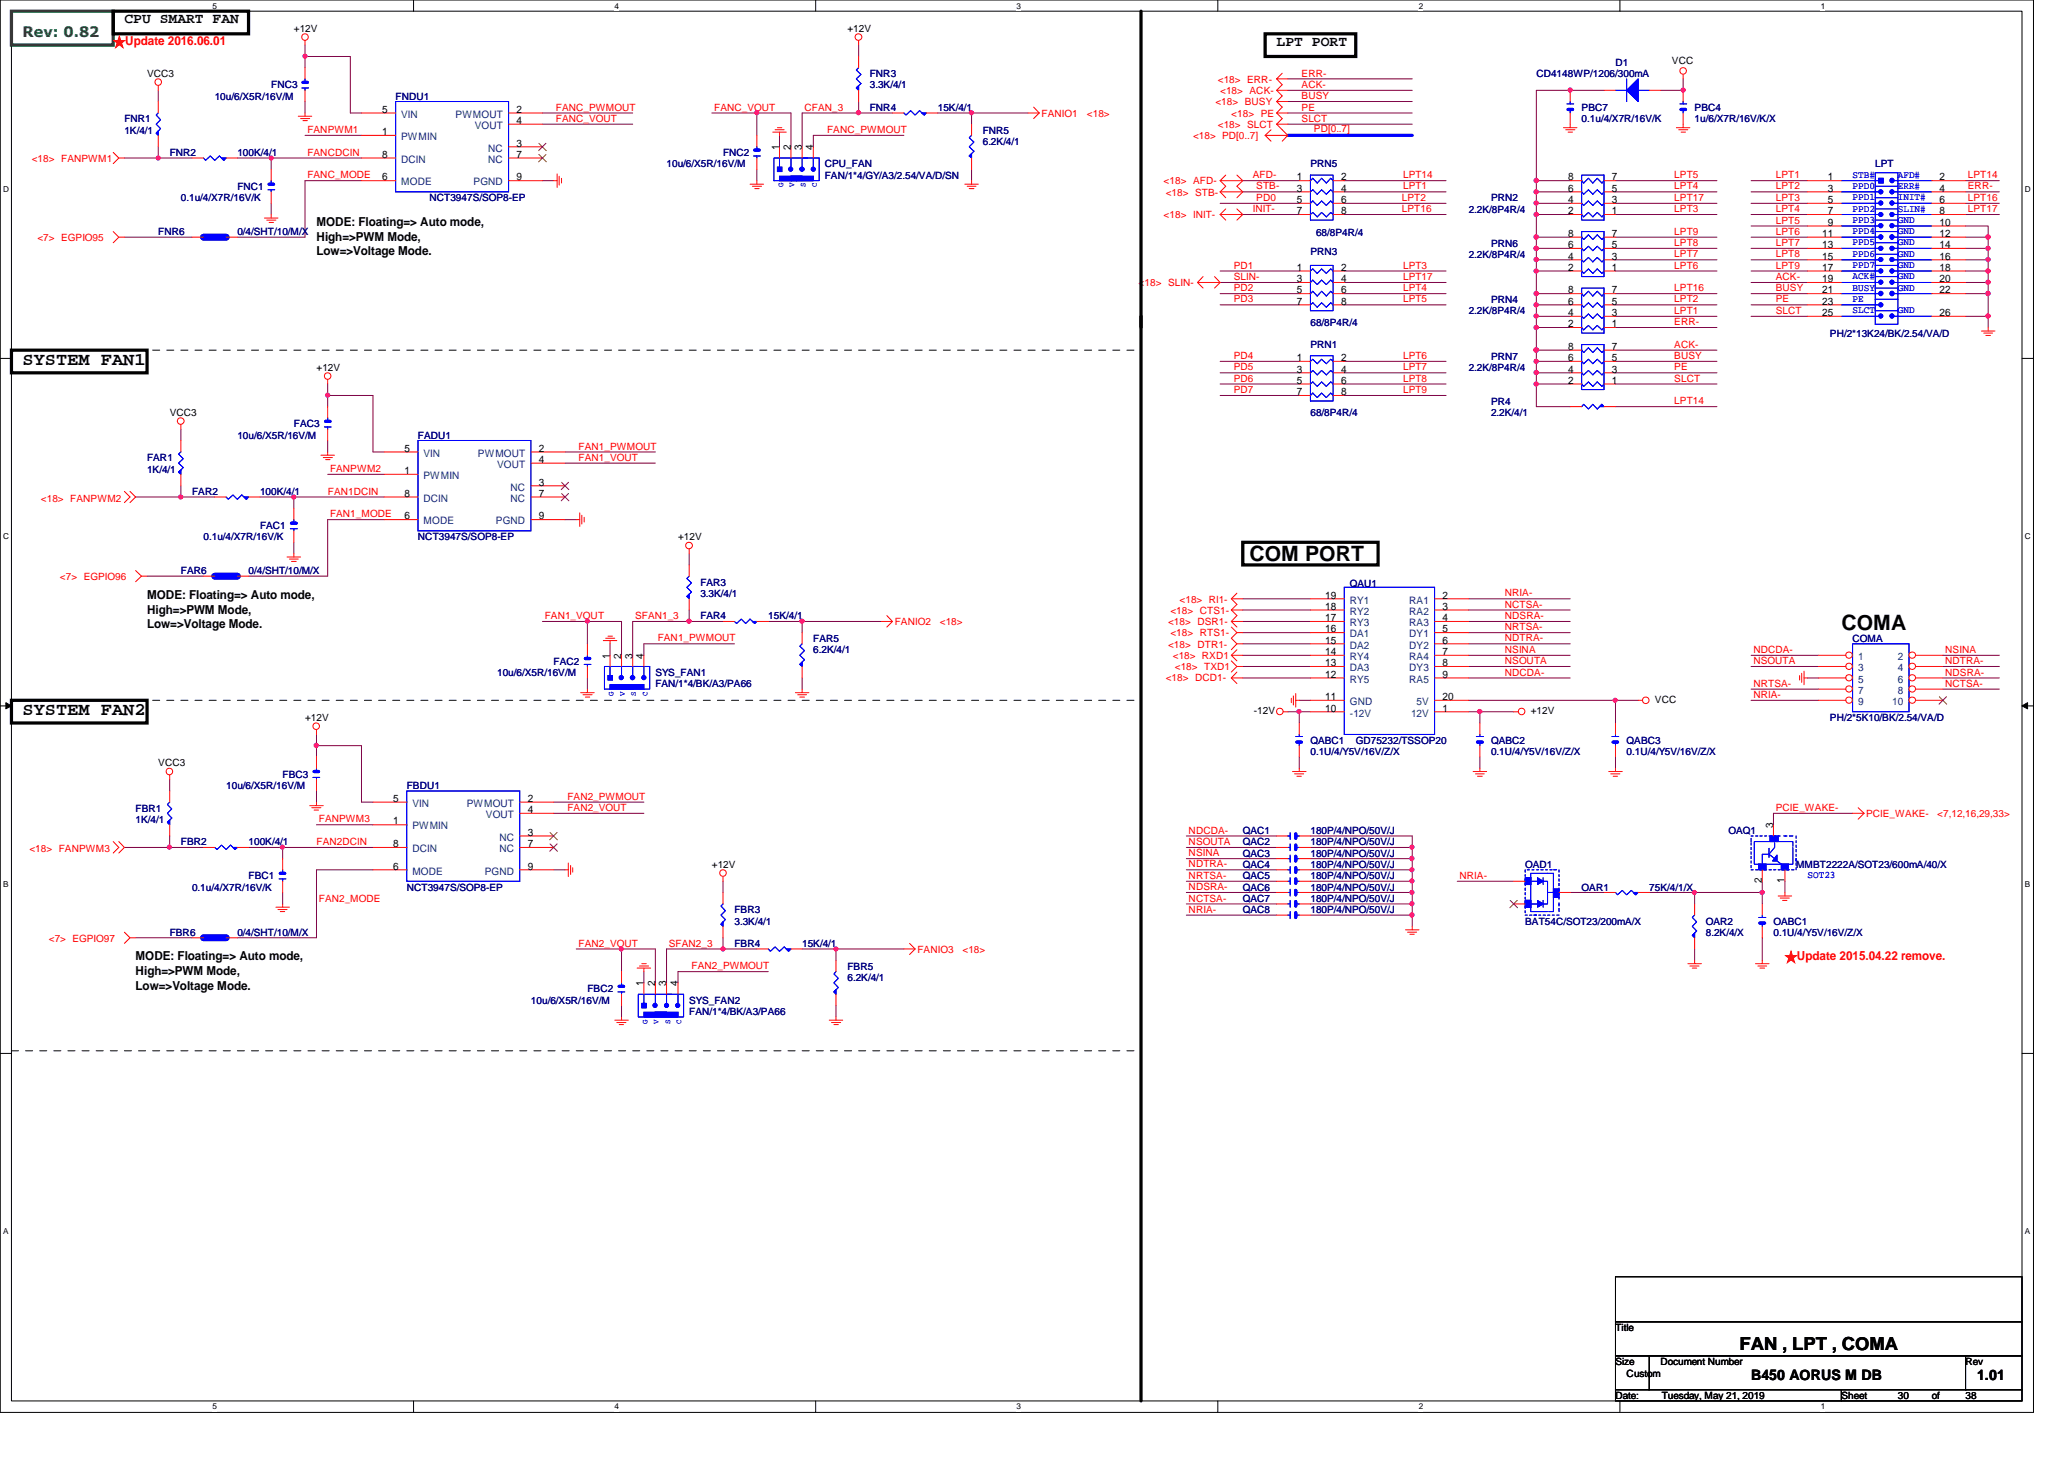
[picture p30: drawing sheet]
<svg xmlns="http://www.w3.org/2000/svg" width="297mm" height="210mm" viewBox="0 0 297 210" stroke-linecap="round" stroke-linejoin="round" font-family="sans-serif">
<defs><g id="words">
<g font-size="3">
<text x="179.8" y="80.7">COM PORT</text>
<text x="265" y="90.6">COMA</text>
</g>
<g font-size="2.6">
<text x="3.3" y="52.5">SYSTEM FAN1</text>
<text x="3.3" y="102.9">SYSTEM FAN2</text>
<text x="250.4" y="194.2">FAN , LPT , COMA</text>
</g>
<text font-size="2.1" fill="#008000" x="3.3" y="5.3">Rev: 0.82</text>
<g font-size="2.1">
<text x="17.9" y="3.3">CPU SMART FAN</text>
<text x="183.7" y="6.6">LPT PORT</text>
<text x="252" y="198.6">B450 AORUS M DB</text>
<text x="284.5" y="198.6">1.01</text>
</g>
<g font-size="1.8" fill="#f00">
<text x="16.3" y="6.6">★Update 2016.06.01</text>
<text x="256.9" y="138.2">★Update 2015.04.22 remove.</text>
</g>
<g font-size="1.8">
<text x="45.5" y="32.5">MODE: Floating=&gt; Auto mode,</text>
<text x="45.5" y="34.6">High=&gt;PWM Mode,</text>
<text x="45.5" y="36.7">Low=&gt;Voltage Mode.</text>
<text x="21.2" y="86.1">MODE: Floating=&gt; Auto mode,</text>
<text x="21.2" y="88.3">High=&gt;PWM Mode,</text>
<text x="21.2" y="90.4">Low=&gt;Voltage Mode.</text>
<text x="19.5" y="138.2">MODE: Floating=&gt; Auto mode,</text>
<text x="19.5" y="140.3">High=&gt;PWM Mode,</text>
<text x="19.5" y="142.4">Low=&gt;Voltage Mode.</text>
</g>
<g font-size="1.5">
<text x="55" y="16.2">5</text>
<text x="74.3" y="17.8">4</text>
<text x="74.3" y="16.2">2</text>
<text x="55" y="19.4">1</text>
<text x="55" y="22.7">8</text>
<text x="74.3" y="21.1">3</text>
<text x="74.3" y="22.7">7</text>
<text x="112.1" y="21.6" transform="rotate(-90 112.1 21.6)">1</text>
<text x="113.8" y="21.6" transform="rotate(-90 113.8 21.6)">2</text>
<text x="115.4" y="21.6" transform="rotate(-90 115.4 21.6)">3</text>
<text x="117" y="21.6" transform="rotate(-90 117 21.6)">4</text>
<text x="55" y="26">6</text>
<text x="74.3" y="26">9</text>
<text x="186.6" y="26">1</text>
<text x="186.6" y="27.6">3</text>
<text x="186.6" y="29.2">5</text>
<text x="193" y="26">2</text>
<text x="193" y="27.6">4</text>
<text x="193" y="29.2">6</text>
<text x="225.7" y="29.2">4</text>
<text x="225.7" y="27.6">6</text>
<text x="225.7" y="26">8</text>
<text x="232" y="29.2">3</text>
<text x="232" y="27.6">5</text>
<text x="232" y="26">7</text>
<text x="263.1" y="26">1</text>
<text x="263.1" y="27.6">3</text>
<text x="263.1" y="29.2">5</text>
<text x="279.1" y="26">2</text>
<text x="279.1" y="29.2">6</text>
<text x="279.1" y="27.6">4</text>
<text x="186.6" y="30.8">7</text>
<text x="193" y="30.8">8</text>
<text x="225.7" y="30.8">2</text>
<text x="225.7" y="35.7">6</text>
<text x="225.7" y="34.1">8</text>
<text x="232" y="30.8">1</text>
<text x="232" y="35.7">5</text>
<text x="232" y="34.1">7</text>
<text x="262.3" y="34.1">11</text>
<text x="262.3" y="35.7">13</text>
<text x="263.1" y="30.8">7</text>
<text x="263.1" y="32.5">9</text>
<text x="279.1" y="30.8">8</text>
<text x="279.1" y="32.5">10</text>
<text x="279.1" y="34.1">12</text>
<text x="279.1" y="35.7">14</text>
<text x="186.6" y="38.9">1</text>
<text x="186.6" y="40.6">3</text>
<text x="193" y="38.9">2</text>
<text x="193" y="40.6">4</text>
<text x="225.7" y="38.9">2</text>
<text x="225.7" y="37.3">4</text>
<text x="232" y="38.9">1</text>
<text x="232" y="37.3">3</text>
<text x="262.3" y="37.3">15</text>
<text x="262.3" y="38.9">17</text>
<text x="262.3" y="40.6">19</text>
<text x="279.1" y="37.3">16</text>
<text x="279.1" y="38.9">18</text>
<text x="279.1" y="40.6">20</text>
<text x="186.6" y="42.2">5</text>
<text x="186.6" y="43.8">7</text>
<text x="193" y="42.2">6</text>
<text x="193" y="43.8">8</text>
<text x="225.7" y="47.1">2</text>
<text x="225.7" y="45.5">4</text>
<text x="225.7" y="43.8">6</text>
<text x="225.7" y="42.2">8</text>
<text x="232" y="47.1">1</text>
<text x="232" y="45.5">3</text>
<text x="232" y="43.8">5</text>
<text x="232" y="42.2">7</text>
<text x="262.3" y="42.2">21</text>
<text x="262.3" y="43.8">23</text>
<text x="262.3" y="45.5">25</text>
<text x="279.1" y="42.2">22</text>
<text x="279.1" y="45.5">26</text>
<text x="186.6" y="51.9">1</text>
<text x="186.6" y="53.6">3</text>
<text x="193" y="51.9">2</text>
<text x="193" y="53.6">4</text>
<text x="225.7" y="53.6">4</text>
<text x="225.7" y="51.9">6</text>
<text x="225.7" y="50.3">8</text>
<text x="232" y="53.6">3</text>
<text x="232" y="51.9">5</text>
<text x="232" y="50.3">7</text>
<text x="186.6" y="55.2">5</text>
<text x="186.6" y="56.9">7</text>
<text x="193" y="55.2">6</text>
<text x="193" y="56.9">8</text>
<text x="225.7" y="55.2">2</text>
<text x="232" y="55.2">1</text>
<text x="58.2" y="65">5</text>
<text x="77.6" y="65">2</text>
<text x="58.2" y="68.2">1</text>
<text x="58.2" y="71.5">8</text>
<text x="77.6" y="66.6">4</text>
<text x="77.6" y="69.8">3</text>
<text x="77.6" y="71.5">7</text>
<text x="58.2" y="74.7">6</text>
<text x="77.6" y="74.7">9</text>
<text x="190.7" y="86.1">19</text>
<text x="190.7" y="87.7">18</text>
<text x="190.7" y="89.4">17</text>
<text x="207.6" y="86.1">2</text>
<text x="207.6" y="87.7">3</text>
<text x="207.6" y="89.4">4</text>
<text x="87.8" y="94.7" transform="rotate(-90 87.8 94.7)">1</text>
<text x="89.4" y="94.7" transform="rotate(-90 89.4 94.7)">2</text>
<text x="91" y="94.7" transform="rotate(-90 91 94.7)">3</text>
<text x="92.6" y="94.7" transform="rotate(-90 92.6 94.7)">4</text>
<text x="190.7" y="91">16</text>
<text x="190.7" y="92.6">15</text>
<text x="190.7" y="94.2">14</text>
<text x="190.7" y="95.8">13</text>
<text x="207.6" y="91">5</text>
<text x="207.6" y="92.6">6</text>
<text x="207.6" y="94.2">7</text>
<text x="207.6" y="95.8">8</text>
<text x="190.7" y="100.7">11</text>
<text x="190.7" y="97.5">12</text>
<text x="207.6" y="100.7">20</text>
<text x="207.6" y="97.5">9</text>
<text x="190.7" y="102.4">10</text>
<text x="207.6" y="102.4">1</text>
<text x="56.6" y="118.6">1</text>
<text x="56.6" y="115.4">5</text>
<text x="75.9" y="117">4</text>
<text x="75.9" y="115.4">2</text>
<text x="255.2" y="119.1" transform="rotate(-90 255.2 119.1)">3</text>
<text x="56.6" y="121.9">8</text>
<text x="56.6" y="125.1">6</text>
<text x="75.9" y="120.2">3</text>
<text x="75.9" y="121.9">7</text>
<text x="75.9" y="125.1">9</text>
<text x="253.6" y="127.1" transform="rotate(-90 253.6 127.1)">2</text>
<text x="256.8" y="127.1" transform="rotate(-90 256.8 127.1)">1</text>
<text x="92.6" y="141.9" transform="rotate(-90 92.6 141.9)">1</text>
<text x="94.3" y="141.9" transform="rotate(-90 94.3 141.9)">2</text>
<text x="95.9" y="141.9" transform="rotate(-90 95.9 141.9)">3</text>
<text x="97.5" y="141.9" transform="rotate(-90 97.5 141.9)">4</text>
</g>
<g font-size="1.5" fill="#004080">
<text x="57.7" y="16.9">VIN</text>
<text x="65.6" y="16.9">PWMOUT</text>
<text x="57.7" y="20.2">PWMIN</text>
<text x="57.7" y="23.4">DCIN</text>
<text x="68.3" y="18.5">VOUT</text>
<text x="70.3" y="21.8">NC</text>
<text x="70.3" y="23.4">NC</text>
<text x="57.7" y="26.7">MODE</text>
<text x="68.2" y="26.7">PGND</text>
<text x="61" y="65.7">VIN</text>
<text x="68.8" y="65.7">PWMOUT</text>
<text x="61" y="68.9">PWMIN</text>
<text x="71.5" y="67.3">VOUT</text>
<text x="73.5" y="70.6">NC</text>
<text x="61" y="72.2">DCIN</text>
<text x="61" y="75.4">MODE</text>
<text x="71.4" y="75.4">PGND</text>
<text x="73.5" y="72.2">NC</text>
<text x="194.3" y="86.8">RY1</text>
<text x="194.3" y="88.4">RY2</text>
<text x="202.8" y="86.8">RA1</text>
<text x="202.8" y="88.4">RA2</text>
<text x="194.3" y="90.1">RY3</text>
<text x="194.3" y="91.7">DA1</text>
<text x="194.3" y="93.3">DA2</text>
<text x="194.3" y="95">RY4</text>
<text x="202.8" y="90.1">RA3</text>
<text x="202.8" y="91.7">DY1</text>
<text x="202.8" y="93.3">DY2</text>
<text x="202.8" y="95">RA4</text>
<text x="267.4" y="95">1</text>
<text x="273.1" y="95">2</text>
<text x="194.3" y="96.6">DA3</text>
<text x="194.3" y="101.4">GND</text>
<text x="194.3" y="98.2">RY5</text>
<text x="202.8" y="96.6">DY3</text>
<text x="202.8" y="98.2">RA5</text>
<text x="203.9" y="101.4">5V</text>
<text x="267.4" y="96.6">3</text>
<text x="267.4" y="98.2">5</text>
<text x="267.4" y="99.8">7</text>
<text x="267.4" y="101.4">9</text>
<text x="272.3" y="101.4">10</text>
<text x="273.1" y="96.6">4</text>
<text x="273.1" y="98.2">6</text>
<text x="273.1" y="99.8">8</text>
<text x="194.3" y="103.1">-12V</text>
<text x="203.1" y="103.1">12V</text>
<text x="59.3" y="119.3">PWMIN</text>
<text x="59.3" y="116.1">VIN</text>
<text x="67.2" y="116.1">PWMOUT</text>
<text x="69.9" y="117.7">VOUT</text>
<text x="59.3" y="122.6">DCIN</text>
<text x="59.3" y="125.8">MODE</text>
<text x="69.8" y="125.8">PGND</text>
<text x="71.9" y="120.9">NC</text>
<text x="71.9" y="122.6">NC</text>
</g>
<g font-size="1.4">
<text x="42.3" y="4.6">+12V</text>
<text x="122" y="4.6">+12V</text>
<text x="21.2" y="11.1">VCC3</text>
<text x="240.6" y="9.1">VCC</text>
<text x="45.5" y="53.3">+12V</text>
<text x="24.4" y="59.9">VCC3</text>
<text x="97.6" y="77.7">+12V</text>
<text x="238.2" y="101.1">VCC</text>
<text x="43.9" y="103.8">+12V</text>
<text x="180.5" y="102.8">-12V</text>
<text x="220.3" y="102.8">+12V</text>
<text x="22.8" y="110.2">VCC3</text>
<text x="102.4" y="124.9">+12V</text>
<text x="232.5" y="191.5">Title</text>
<text x="232.5" y="196.4">Size</text>
<text x="239" y="196.4">Document Number</text>
<text x="282.9" y="196.4">Rev</text>
<text x="232.5" y="201.3">Date:</text>
<text x="234.1" y="198">Custom</text>
<text x="239.1" y="201.3">Tuesday, May 21, 2019</text>
<text x="265" y="201.3">Sheet</text>
<text x="273.1" y="201.3">30</text>
<text x="278" y="201.3">of</text>
<text x="282.9" y="201.3">38</text>
</g>
<g font-size="1.4" fill="#000080">
<text x="125.2" y="11.1">FNR3</text>
<text x="221.1" y="11.1">CD4148WP/1206/300mA</text>
<text x="232.5" y="9.5">D1</text>
<text x="17.9" y="17.6">FNR1</text>
<text x="30.9" y="14.4">10u/6/X5R/16V/M</text>
<text x="39" y="12.7">FNC3</text>
<text x="56.9" y="14.4">FNDU1</text>
<text x="125.2" y="12.7">3.3K/4/1</text>
<text x="125.2" y="16">FNR4</text>
<text x="135" y="16">15K/4/1</text>
<text x="227.6" y="16">PBC7</text>
<text x="227.6" y="17.6">0.1u/4/X7R/16V/K</text>
<text x="243.9" y="16">PBC4</text>
<text x="243.9" y="17.6">1u/6/X7R/16V/K/X</text>
<text x="17.9" y="19.2">1K/4/1</text>
<text x="24.4" y="22.5">FNR2</text>
<text x="34.2" y="22.5">100K/4/1</text>
<text x="104.1" y="22.5">FNC2</text>
<text x="141.4" y="19.2">FNR5</text>
<text x="141.4" y="20.8">6.2K/4/1</text>
<text x="26" y="29">0.1u/4/X7R/16V/K</text>
<text x="34.2" y="27.3">FNC1</text>
<text x="61.8" y="29">NCT3947S/SOP8-EP</text>
<text x="95.9" y="24.1">10u/6/X5R/16V/M</text>
<text x="118.7" y="24.1">CPU_FAN</text>
<text x="118.7" y="25.7">FAN/1*4/GY/A3/2.54/VA/D/SN</text>
<text x="188.6" y="24.1">PRN5</text>
<text x="214.6" y="29">PRN2</text>
<text x="269.9" y="24.1">LPT</text>
<text x="22.8" y="33.9">FNR6</text>
<text x="34.2" y="33.9">0/4/SHT/10/M/X</text>
<text x="189.4" y="34">68/8P4R/4</text>
<text x="211.4" y="30.6">2.2K/8P4R/4</text>
<text x="214.6" y="35.5">PRN6</text>
<text x="188.6" y="36.6">PRN3</text>
<text x="211.4" y="37.1">2.2K/8P4R/4</text>
<text x="188.6" y="46.9">68/8P4R/4</text>
<text x="211.4" y="45.2">2.2K/8P4R/4</text>
<text x="214.6" y="43.6">PRN4</text>
<text x="188.6" y="50.1">PRN1</text>
<text x="211.4" y="53.3">2.2K/8P4R/4</text>
<text x="214.6" y="51.7">PRN7</text>
<text x="263.4" y="48.5">PH/2*13K24/BK/2.54/VA/D</text>
<text x="188.6" y="59.9">68/8P4R/4</text>
<text x="214.6" y="58.3">PR4</text>
<text x="214.6" y="59.9">2.2K/4/1</text>
<text x="34.2" y="63.1">10u/6/X5R/16V/M</text>
<text x="42.3" y="61.5">FAC3</text>
<text x="60.2" y="63.1">FADU1</text>
<text x="21.2" y="66.4">FAR1</text>
<text x="21.2" y="68">1K/4/1</text>
<text x="27.6" y="71.2">FAR2</text>
<text x="37.4" y="71.2">100K/4/1</text>
<text x="29.3" y="77.7">0.1u/4/X7R/16V/K</text>
<text x="37.4" y="76.1">FAC1</text>
<text x="60.2" y="77.7">NCT3947S/SOP8-EP</text>
<text x="26" y="82.6">FAR6</text>
<text x="35.8" y="82.6">0/4/SHT/10/M/X</text>
<text x="100.8" y="89.1">FAR4</text>
<text x="100.8" y="84.2">FAR3</text>
<text x="100.8" y="85.9">3.3K/4/1</text>
<text x="110.6" y="89.1">15K/4/1</text>
<text x="194.3" y="84.4">QAU1</text>
<text x="79.7" y="95.6">FAC2</text>
<text x="117" y="92.4">FAR5</text>
<text x="117" y="94">6.2K/4/1</text>
<text x="266.6" y="92.4">COMA</text>
<text x="71.5" y="97.2">10u/6/X5R/16V/M</text>
<text x="94.3" y="97.2">SYS_FAN1</text>
<text x="94.3" y="98.9">FAN/1*4/BK/A3/PA66</text>
<text x="188.6" y="107">QABC1</text>
<text x="195.1" y="107">GD75232/TSSOP20</text>
<text x="214.6" y="107">QABC2</text>
<text x="234.1" y="107">QABC3</text>
<text x="263.4" y="103.8">PH/2*5K10/BK/2.54/VA/D</text>
<text x="32.6" y="113.5">10u/6/X5R/16V/M</text>
<text x="40.7" y="111.9">FBC3</text>
<text x="58.5" y="113.5">FBDU1</text>
<text x="188.6" y="108.6">0.1U/4/Y5V/16V/Z/X</text>
<text x="214.6" y="108.6">0.1U/4/Y5V/16V/Z/X</text>
<text x="234.1" y="108.6">0.1U/4/Y5V/16V/Z/X</text>
<text x="19.5" y="116.8">FBR1</text>
<text x="19.5" y="118.4">1K/4/1</text>
<text x="26" y="121.6">FBR2</text>
<text x="35.8" y="121.6">100K/4/1</text>
<text x="178.9" y="120">QAC1</text>
<text x="178.9" y="124.9">QAC4</text>
<text x="178.9" y="123.3">QAC3</text>
<text x="178.9" y="121.6">QAC2</text>
<text x="188.6" y="120">180P/4/NPO/50V/J</text>
<text x="188.6" y="124.9">180P/4/NPO/50V/J</text>
<text x="188.6" y="123.3">180P/4/NPO/50V/J</text>
<text x="188.6" y="121.6">180P/4/NPO/50V/J</text>
<text x="219.5" y="124.9">OAD1</text>
<text x="248.7" y="120">OAQ1</text>
<text x="258.5" y="124.9">MMBT2222A/SOT23/600mA/40/X</text>
<text x="27.6" y="128.1">0.1u/4/X7R/16V/K</text>
<text x="35.8" y="126.5">FBC1</text>
<text x="58.5" y="128.1">NCT3947S/SOP8-EP</text>
<text x="105.7" y="131.4">FBR3</text>
<text x="178.9" y="128.1">QAC6</text>
<text x="178.9" y="126.5">QAC5</text>
<text x="178.9" y="131.4">QAC8</text>
<text x="178.9" y="129.8">QAC7</text>
<text x="188.6" y="128.1">180P/4/NPO/50V/J</text>
<text x="188.6" y="126.5">180P/4/NPO/50V/J</text>
<text x="188.6" y="131.4">180P/4/NPO/50V/J</text>
<text x="188.6" y="129.8">180P/4/NPO/50V/J</text>
<text x="227.6" y="128.1">OAR1</text>
<text x="237.4" y="128.1">75K/4/1/X</text>
<text x="24.4" y="134.6">FBR6</text>
<text x="34.2" y="134.6">0/4/SHT/10/M/X</text>
<text x="105.7" y="133">3.3K/4/1</text>
<text x="105.7" y="136.3">FBR4</text>
<text x="115.4" y="136.3">15K/4/1</text>
<text x="219.5" y="133">BAT54C/SOT23/200mA/X</text>
<text x="245.5" y="133">OAR2</text>
<text x="245.5" y="134.6">8.2K/4/X</text>
<text x="255.2" y="133">OABC1</text>
<text x="255.2" y="134.6">0.1U/4/Y5V/16V/Z/X</text>
<text x="84.5" y="142.7">FBC2</text>
<text x="122" y="139.5">FBR5</text>
<text x="122" y="141.1">6.2K/4/1</text>
<text x="76.4" y="144.4">10u/6/X5R/16V/M</text>
<text x="99.2" y="144.4">SYS_FAN2</text>
<text x="99.2" y="146">FAN/1*4/BK/A3/PA66</text>
</g>
<g font-size="1.4" fill="#f00">
<text x="175.3" y="11.9">&lt;18&gt; ERR-</text>
<text x="187.3" y="11">ERR-</text>
<text x="80" y="15.9">FANC_PWMOUT</text>
<text x="80" y="17.5">FANC_VOUT</text>
<text x="102.8" y="15.9">FANC_VOUT</text>
<text x="115.8" y="15.9">CFAN_3</text>
<text x="149.9" y="16.8">FANIO1</text>
<text x="156.4" y="16.8">&lt;18&gt;</text>
<text x="174.9" y="15.2">&lt;18&gt; BUSY</text>
<text x="175.6" y="13.5">&lt;18&gt; ACK-</text>
<text x="177.2" y="16.8">&lt;18&gt; PE</text>
<text x="187.3" y="12.7">ACK-</text>
<text x="187.3" y="14.3">BUSY</text>
<text x="187.3" y="15.9">PE</text>
<text x="187.3" y="17.5">SLCT</text>
<text x="4.6" y="23.3">&lt;18&gt; FANPWM1</text>
<text x="44.2" y="19.1">FANPWM1</text>
<text x="44.2" y="22.4">FANCDCIN</text>
<text x="119" y="19.1">FANC_PWMOUT</text>
<text x="171.7" y="20">&lt;18&gt; PD[0..7]</text>
<text x="175.3" y="18.4">&lt;18&gt; SLCT</text>
<text x="189.1" y="19">PD[0..7]</text>
<text x="44.2" y="25.7">FANC_MODE</text>
<text x="167.5" y="26.5">&lt;18&gt; AFD-</text>
<text x="167.8" y="28.2">&lt;18&gt; STB-</text>
<text x="180.3" y="25.7">AFD-</text>
<text x="180.8" y="27.3">STB-</text>
<text x="180.8" y="28.9">PD0</text>
<text x="201.8" y="28.9">LPT2</text>
<text x="201.9" y="25.7">LPT14</text>
<text x="201.9" y="27.3">LPT1</text>
<text x="241" y="28.9">LPT17</text>
<text x="241" y="27.3">LPT4</text>
<text x="241" y="25.7">LPT5</text>
<text x="255.6" y="27.3">LPT2</text>
<text x="255.6" y="25.7">LPT1</text>
<text x="255.6" y="28.9">LPT3</text>
<text x="283.2" y="25.7">LPT14</text>
<text x="283.2" y="27.3">ERR-</text>
<text x="283.2" y="28.9">LPT16</text>
<text x="5.4" y="34.7">&lt;7&gt; EGPIO95</text>
<text x="167.5" y="31.4">&lt;18&gt; INIT-</text>
<text x="180.3" y="30.5">INIT-</text>
<text x="201.8" y="30.5">LPT16</text>
<text x="241" y="35.4">LPT8</text>
<text x="241" y="33.8">LPT9</text>
<text x="241" y="30.5">LPT3</text>
<text x="255.6" y="30.5">LPT4</text>
<text x="255.6" y="32.2">LPT5</text>
<text x="255.6" y="35.4">LPT7</text>
<text x="255.6" y="33.8">LPT6</text>
<text x="283.2" y="30.5">LPT17</text>
<text x="163.9" y="41.1">&lt;18&gt; SLIN-</text>
<text x="177.5" y="40.3">SLIN-</text>
<text x="177.5" y="41.9">PD2</text>
<text x="177.5" y="38.7">PD1</text>
<text x="201.9" y="40.3">LPT17</text>
<text x="201.9" y="41.9">LPT4</text>
<text x="201.9" y="38.7">LPT3</text>
<text x="241" y="41.9">LPT16</text>
<text x="241" y="38.7">LPT6</text>
<text x="241" y="37">LPT7</text>
<text x="255.6" y="37">LPT8</text>
<text x="255.6" y="40.3">ACK-</text>
<text x="255.6" y="38.7">LPT9</text>
<text x="255.6" y="41.9">BUSY</text>
<text x="177.5" y="43.5">PD3</text>
<text x="201.9" y="43.5">LPT5</text>
<text x="241" y="46.8">ERR-</text>
<text x="241" y="45.2">LPT1</text>
<text x="241" y="43.5">LPT2</text>
<text x="255.6" y="43.5">PE</text>
<text x="255.6" y="45.2">SLCT</text>
<text x="177.5" y="51.6">PD4</text>
<text x="177.5" y="53.3">PD5</text>
<text x="201.9" y="51.6">LPT6</text>
<text x="201.9" y="53.3">LPT7</text>
<text x="241" y="50">ACK-</text>
<text x="241" y="51.6">BUSY</text>
<text x="241" y="53.3">PE</text>
<text x="177.5" y="56.6">PD7</text>
<text x="177.5" y="54.9">PD6</text>
<text x="201.9" y="56.6">LPT9</text>
<text x="201.9" y="54.9">LPT8</text>
<text x="241" y="58.2">LPT14</text>
<text x="241" y="54.9">SLCT</text>
<text x="83.3" y="64.7">FAN1_PWMOUT</text>
<text x="47.2" y="71.2">FAN1DCIN</text>
<text x="47.5" y="67.9">FANPWM2</text>
<text x="83.3" y="66.3">FAN1_VOUT</text>
<text x="5.9" y="72.2">&lt;18&gt; FANPWM2</text>
<text x="47.5" y="74.4">FAN1_MODE</text>
<text x="8.6" y="83.4">&lt;7&gt; EGPIO96</text>
<text x="78.4" y="89.1">FAN1_VOUT</text>
<text x="91.4" y="89.1">SFAN1_3</text>
<text x="128.8" y="89.9">FANIO2</text>
<text x="135.3" y="89.9">&lt;18&gt;</text>
<text x="168.1" y="89.9">&lt;18&gt; DSR1-</text>
<text x="168.4" y="88.3">&lt;18&gt; CTS1-</text>
<text x="169.8" y="86.7">&lt;18&gt; RI1-</text>
<text x="216.6" y="85.8">NRIA-</text>
<text x="216.6" y="87.4">NCTSA-</text>
<text x="216.6" y="89.1">NDSRA-</text>
<text x="94.7" y="92.3">FAN1_PWMOUT</text>
<text x="168.1" y="93.2">&lt;18&gt; DTR1-</text>
<text x="168.4" y="91.6">&lt;18&gt; RTS1-</text>
<text x="168.8" y="94.8">&lt;18&gt; RXD1</text>
<text x="216.6" y="95.5">NSOUTA</text>
<text x="216.6" y="92.3">NDTRA-</text>
<text x="216.6" y="93.9">NSINA</text>
<text x="216.6" y="90.7">NRTSA-</text>
<text x="252.3" y="93.9">NDCDA-</text>
<text x="252.3" y="95.5">NSOUTA</text>
<text x="279.9" y="93.9">NSINA</text>
<text x="279.9" y="95.5">NDTRA-</text>
<text x="167.8" y="98">&lt;18&gt; DCD1-</text>
<text x="169.1" y="96.4">&lt;18&gt; TXD1</text>
<text x="216.6" y="97.2">NDCDA-</text>
<text x="252.3" y="98.8">NRTSA-</text>
<text x="252.3" y="100.4">NRIA-</text>
<text x="279.9" y="97.2">NDSRA-</text>
<text x="279.9" y="98.8">NCTSA-</text>
<text x="45.9" y="118.3">FANPWM3</text>
<text x="81.7" y="115.1">FAN2_PWMOUT</text>
<text x="81.7" y="116.7">FAN2_VOUT</text>
<text x="171.1" y="119.9">NDCDA-</text>
<text x="255.6" y="116.7">PCIE_WAKE-</text>
<text x="268.6" y="117.6">PCIE_WAKE-</text>
<text x="278.8" y="117.6">&lt;7,12,16,29,33&gt;</text>
<text x="4.2" y="122.6">&lt;18&gt; FANPWM3</text>
<text x="45.5" y="121.6">FAN2DCIN</text>
<text x="171.1" y="121.6">NSOUTA</text>
<text x="171.1" y="123.2">NSINA</text>
<text x="171.1" y="124.8">NDTRA-</text>
<text x="45.9" y="129.7">FAN2_MODE</text>
<text x="171.1" y="128.1">NDSRA-</text>
<text x="171.1" y="126.4">NRTSA-</text>
<text x="171.1" y="131.3">NRIA-</text>
<text x="171.1" y="129.7">NCTSA-</text>
<text x="210.1" y="126.4">NRIA-</text>
<text x="7" y="135.5">&lt;7&gt; EGPIO97</text>
<text x="83.3" y="136.2">FAN2_VOUT</text>
<text x="96.3" y="136.2">SFAN2_3</text>
<text x="132" y="137.1">FANIO3</text>
<text x="138.5" y="137.1">&lt;18&gt;</text>
<text x="99.5" y="139.4">FAN2_PWMOUT</text>
</g>
<g font-size="1.4" fill="#00f">
<text x="266.6" y="25.6">STB#</text>
<text x="266.6" y="27.2">PPD0</text>
<text x="266.6" y="28.8">PPD1</text>
<text x="273.1" y="25.6">AFD#</text>
<text x="273.1" y="27.2">ERR#</text>
<text x="273.1" y="28.8">INIT#</text>
<text x="266.6" y="30.4">PPD2</text>
<text x="266.6" y="32">PPD3</text>
<text x="266.6" y="33.7">PPD4</text>
<text x="266.6" y="35.3">PPD5</text>
<text x="273.1" y="30.4">SLIN#</text>
<text x="273.1" y="32">GND</text>
<text x="273.1" y="33.7">GND</text>
<text x="273.1" y="35.3">GND</text>
<text x="266.6" y="36.9">PPD6</text>
<text x="266.6" y="38.6">PPD7</text>
<text x="266.6" y="40.2">ACK#</text>
<text x="266.6" y="41.8">BUSY</text>
<text x="273.1" y="36.9">GND</text>
<text x="273.1" y="38.6">GND</text>
<text x="273.1" y="40.2">GND</text>
<text x="273.1" y="41.8">GND</text>
<text x="266.6" y="43.4">PE</text>
<text x="266.6" y="45">SLCT</text>
<text x="273.1" y="45">GND</text>
<text x="260.1" y="126.3">SOT23</text>
</g>
<g font-size="1.2">
<text x="30.6" y="1.2">5</text>
<text x="88.4" y="1.2">4</text>
<text x="146.3" y="1.2">3</text>
<text x="204.2" y="1.2">2</text>
<text x="262" y="1.2">1</text>
<text x=".5" y="27.6">D</text>
<text x="291.4" y="27.6">D</text>
<text x=".5" y="77.6">C</text>
<text x="291.4" y="77.6">C</text>
<text x=".5" y="127.6">B</text>
<text x="291.4" y="127.6">B</text>
<text x=".5" y="177.6">A</text>
<text x="291.4" y="177.6">A</text>
<text x="30.6" y="202.8">5</text>
<text x="88.4" y="202.8">4</text>
<text x="146.3" y="202.8">3</text>
<text x="204.2" y="202.8">2</text>
<text x="262" y="202.8">1</text>
</g>
<g font-size="1.1" fill="#00f">
<text x="112.7" y="27" transform="rotate(-90 112.7 27)">G</text>
<text x="114.3" y="27" transform="rotate(-90 114.3 27)">V</text>
<text x="115.9" y="27" transform="rotate(-90 115.9 27)">S</text>
<text x="117.6" y="27" transform="rotate(-90 117.6 27)">C</text>
<text x="88.3" y="100.1" transform="rotate(-90 88.3 100.1)">G</text>
<text x="89.9" y="100.1" transform="rotate(-90 89.9 100.1)">V</text>
<text x="91.5" y="100.1" transform="rotate(-90 91.5 100.1)">S</text>
<text x="93.2" y="100.1" transform="rotate(-90 93.2 100.1)">C</text>
<text x="93.2" y="147.3" transform="rotate(-90 93.2 147.3)">G</text>
<text x="94.8" y="147.3" transform="rotate(-90 94.8 147.3)">V</text>
<text x="96.4" y="147.3" transform="rotate(-90 96.4 147.3)">S</text>
<text x="98" y="147.3" transform="rotate(-90 98 147.3)">C</text>
</g>
</g></defs>
<path d="M0 0h292.6v203.2h-292.6zM1.6 1.6h289.4v199.9h-289.4z" fill="none" stroke="#000" stroke-width=".14"/>
<g fill="#fff">
<path d="M30.6 .2h.6v1.3h-.6z"/>
<path d="M30.6 201.7h.6v1.3h-.6z"/>
</g>
<path d="M59.5 0v1.6M59.5 201.5v1.7" fill="none" stroke="#000" stroke-width=".14"/>
<g fill="#fff">
<path d="M88.4 .2h.6v1.3h-.6z"/>
<path d="M88.4 201.7h.6v1.3h-.6z"/>
</g>
<path d="M117.4 0v1.6M117.4 201.5v1.7" fill="none" stroke="#000" stroke-width=".14"/>
<g fill="#fff">
<path d="M146.3 .2h.6v1.3h-.6z"/>
<path d="M146.3 201.7h.6v1.3h-.6z"/>
</g>
<path d="M175.3 0v1.6M175.3 201.5v1.7" fill="none" stroke="#000" stroke-width=".14"/>
<g fill="#fff">
<path d="M204.2 .2h.6v1.3h-.6z"/>
<path d="M204.2 201.7h.6v1.3h-.6z"/>
</g>
<path d="M233.1 0v1.6M233.1 201.5v1.7" fill="none" stroke="#000" stroke-width=".14"/>
<g fill="#fff">
<path d="M262 .2h.6v1.3h-.6z"/>
<path d="M262 201.7h.6v1.3h-.6z"/>
<path d="M.5 26.6h.8v1.3h-.8z"/>
<path d="M291.4 26.6h.8v1.3h-.8z"/>
<path d="M.5 76.5h.8v1.4h-.8z"/>
<path d="M291.4 76.5h.8v1.4h-.8z"/>
</g>
<path d="M0 51.6h1.6M291 51.6h1.6" fill="none" stroke="#000" stroke-width=".14"/>
<g fill="#fff">
<path d="M.5 126.5h.7v1.3h-.7z"/>
<path d="M291.4 126.5h.7v1.3h-.7z"/>
</g>
<path d="M0 101.6h1.6M.8 101.1l.8 .5-.8 .4zM291 101.6h1.6M291 101.6l.8-.5v.9z" fill="none" stroke="#000" stroke-width=".14"/>
<path d="M.8 101.1l.8 .5-.8 .4zM291 101.6l.8-.5v.9z" fill="#000"/>
<g fill="#fff">
<path d="M.5 176.5h.7v1.3h-.7z"/>
<path d="M291.4 176.5h.7v1.3h-.7z"/>
</g>
<path d="M0 151.6h1.6M291 151.6h1.6" fill="none" stroke="#000" stroke-width=".14"/>
<path d="M282.9 42.2h3.2M282.9 45.5h3.2v1.6" fill="none" stroke="#800040" stroke-width=".14"/>
<circle cx="286.1" cy="45.5" r=".31" fill="#f0f"/>
<circle cx="286.1" cy="45.5" r=".31" fill="none" stroke="#f0f" stroke-width=".14"/>
<g fill="none" stroke="#800040" stroke-width=".14">
<path d="M252 27.6h8.1M252 26h8.1M252 29.3h8.1M252 30.9h8.1M252 32.5h8.1M252 35.7h8.1M252 34.1h8.1M252 37.4h8.1M252 39h8.1M282.9 26h4.8M282.9 27.6h4.8M282.9 29.3h4.8"/>
<path d="M282.9 30.9h4.8M282.9 37.4h3.2M286.1 34.1v1.6M252 40.6h8.1M252 42.2h8.1M252 43.9h8.1M252 45.5h8.1M286.1 40.6v1.6"/>
</g>
<circle cx="286.1" cy="34.1" r=".32" fill="#f0f"/>
<circle cx="286.1" cy="34.1" r=".32" fill="none" stroke="#f0f" stroke-width=".14"/>
<path d="M286.1 39v1.6M286.1 42.2v3.3" fill="none" stroke="#800040" stroke-width=".14"/>
<circle cx="286.1" cy="42.2" r=".32" fill="#f0f"/>
<circle cx="286.1" cy="42.2" r=".32" fill="none" stroke="#f0f" stroke-width=".14"/>
<path d="M286.1 37.4v1.6" fill="none" stroke="#800040" stroke-width=".14"/>
<circle cx="286.1" cy="37.3" r=".31" fill="#f0f"/>
<circle cx="286.1" cy="37.3" r=".31" fill="none" stroke="#f0f" stroke-width=".14"/>
<path d="M282.9 32.5h3.2v1.6h-3.2M282.9 35.7h3.2M282.9 39h3.2" fill="none" stroke="#800040" stroke-width=".14"/>
<circle cx="286.1" cy="39" r=".31" fill="#f0f"/>
<circle cx="286.1" cy="39" r=".31" fill="none" stroke="#f0f" stroke-width=".14"/>
<path d="M286.1 35.7v1.7" fill="none" stroke="#800040" stroke-width=".14"/>
<circle cx="286.1" cy="35.7" r=".31" fill="#f0f"/>
<circle cx="286.1" cy="35.7" r=".31" fill="none" stroke="#f0f" stroke-width=".14"/>
<path d="M282.9 40.6h3.2" fill="none" stroke="#800040" stroke-width=".14"/>
<circle cx="286.1" cy="40.6" r=".31" fill="#f0f"/>
<circle cx="286.1" cy="40.6" r=".31" fill="none" stroke="#f0f" stroke-width=".14"/>
<path d="M187 108.9v1.6M213 108.9v1.6M217.8 102.4h-4.8v1.6M232.5 100.8h3.3" fill="none" stroke="#800040" stroke-width=".14"/>
<circle cx="213" cy="102.4" r=".31" fill="#f0f"/>
<circle cx="213" cy="102.4" r=".31" fill="none" stroke="#f0f" stroke-width=".14"/>
<g fill="none" stroke="#800040" stroke-width=".14">
<path d="M178.9 92.6h9.7M178.9 89.4h9.7M178.9 87.8h9.7M178.9 86.1h9.7M178.9 94.3h9.7M178.9 91h9.7M178.9 95.9h9.7M178.9 97.5h9.7M211.4 86.1h14.6M211.4 87.8h14.6M211.4 95.9h14.6M211.4 89.4h14.6"/>
<path d="M211.4 92.6h14.6M211.4 94.3h14.6M211.4 91h14.6M187 102.4h1.6M211.4 102.4h1.6M211.4 100.8h21.1v3.2"/>
</g>
<circle cx="232.5" cy="100.7" r=".3" fill="#f0f"/>
<circle cx="232.5" cy="100.7" r=".3" fill="none" stroke="#f0f" stroke-width=".14"/>
<path d="M211.4 97.5h14.6M187 102.4v1.6" fill="none" stroke="#800040" stroke-width=".14"/>
<circle cx="186.9" cy="102.4" r=".3" fill="#f0f"/>
<circle cx="186.9" cy="102.4" r=".3" fill="none" stroke="#f0f" stroke-width=".14"/>
<path d="M187 100.8h1.6M232.5 108.9v1.6M243.9 128.4h9.7" fill="none" stroke="#800040" stroke-width=".14"/>
<circle cx="243.8" cy="128.4" r=".3" fill="#f0f"/>
<circle cx="243.8" cy="128.4" r=".3" fill="none" stroke="#f0f" stroke-width=".14"/>
<path d="M253.6 134.9v3.3M253.6 128.4v1.6" fill="none" stroke="#800040" stroke-width=".14"/>
<circle cx="253.6" cy="128.4" r=".31" fill="#f0f"/>
<circle cx="253.6" cy="128.4" r=".31" fill="none" stroke="#f0f" stroke-width=".14"/>
<path d="M221.1 30.9v3.2M266.6 117h-11.4v1.7M209.7 126.8h8.1M226 128.4h4.8M237.4 128.4h6.5v1.6M243.9 136.5v1.7M253.6 126.8v1.6M256.9 126.8v1.6" fill="none" stroke="#800040" stroke-width=".14"/>
<circle cx="221.1" cy="30.9" r=".31" fill="#f0f"/>
<circle cx="221.1" cy="30.9" r=".31" fill="none" stroke="#f0f" stroke-width=".14"/>
<path d="M221.1 50.4v1.6" fill="none" stroke="#800040" stroke-width=".14"/>
<circle cx="221.1" cy="50.4" r=".32" fill="#f0f"/>
<circle cx="221.1" cy="50.4" r=".32" fill="none" stroke="#f0f" stroke-width=".14"/>
<path d="M226 13h4.8" fill="none" stroke="#800040" stroke-width=".14"/>
<circle cx="226" cy="12.9" r=".3" fill="#f0f"/>
<circle cx="226" cy="12.9" r=".3" fill="none" stroke="#f0f" stroke-width=".14"/>
<path d="M221.1 37.4v1.6M232.5 42.2h14.6" fill="none" stroke="#800040" stroke-width=".14"/>
<circle cx="221.1" cy="37.3" r=".31" fill="#f0f"/>
<circle cx="221.1" cy="37.3" r=".31" fill="none" stroke="#f0f" stroke-width=".14"/>
<path d="M221.1 53.6v1.6" fill="none" stroke="#800040" stroke-width=".14"/>
<circle cx="221.1" cy="53.6" r=".31" fill="#f0f"/>
<circle cx="221.1" cy="53.6" r=".31" fill="none" stroke="#f0f" stroke-width=".14"/>
<path d="M185.3 11.3h17.9M185.3 13h17.9M185.3 14.6h17.9M185.3 16.3h17.9M185.3 17.9h17.9M221.1 13h4.9M221.1 39h4.9" fill="none" stroke="#800040" stroke-width=".14"/>
<path d="M185.3 19.5h17.9" fill="none" stroke="#00f" stroke-width=".47"/>
<circle cx="221.1" cy="39" r=".31" fill="#f0f"/>
<circle cx="221.1" cy="39" r=".31" fill="none" stroke="#f0f" stroke-width=".14"/>
<path d="M221.1 29.3v1.6" fill="none" stroke="#800040" stroke-width=".14"/>
<circle cx="221.1" cy="29.2" r=".31" fill="#f0f"/>
<circle cx="221.1" cy="29.2" r=".31" fill="none" stroke="#f0f" stroke-width=".14"/>
<path d="M221.1 34.1h4.9" fill="none" stroke="#800040" stroke-width=".14"/>
<circle cx="221.1" cy="34.1" r=".32" fill="#f0f"/>
<circle cx="221.1" cy="34.1" r=".32" fill="none" stroke="#f0f" stroke-width=".14"/>
<path d="M242.2 11.3v1.7" fill="none" stroke="#800040" stroke-width=".14"/>
<circle cx="242.2" cy="12.9" r=".3" fill="#f0f"/>
<circle cx="242.2" cy="12.9" r=".3" fill="none" stroke="#f0f" stroke-width=".14"/>
<path d="M221.1 34.1v1.6M221.1 42.2h4.9" fill="none" stroke="#800040" stroke-width=".14"/>
<circle cx="221.1" cy="35.7" r=".31" fill="#f0f"/>
<circle cx="221.1" cy="35.7" r=".31" fill="none" stroke="#f0f" stroke-width=".14"/>
<path d="M221.1 26v1.6" fill="none" stroke="#800040" stroke-width=".14"/>
<circle cx="221.1" cy="26" r=".32" fill="#f0f"/>
<circle cx="221.1" cy="26" r=".32" fill="none" stroke="#f0f" stroke-width=".14"/>
<path d="M221.1 37.4h4.9M221.1 47.1v3.3" fill="none" stroke="#800040" stroke-width=".14"/>
<circle cx="221.1" cy="50.4" r=".32" fill="#f0f"/>
<circle cx="221.1" cy="50.4" r=".32" fill="none" stroke="#f0f" stroke-width=".14"/>
<circle cx="221.1" cy="47.1" r=".31" fill="#f0f"/>
<circle cx="221.1" cy="47.1" r=".31" fill="none" stroke="#f0f" stroke-width=".14"/>
<path d="M221.1 55.2v3.3" fill="none" stroke="#800040" stroke-width=".14"/>
<circle cx="221.1" cy="55.2" r=".31" fill="#f0f"/>
<circle cx="221.1" cy="55.2" r=".31" fill="none" stroke="#f0f" stroke-width=".14"/>
<path d="M221.1 27.6h4.9M221.1 35.7v1.7" fill="none" stroke="#800040" stroke-width=".14"/>
<circle cx="221.1" cy="35.7" r=".31" fill="#f0f"/>
<circle cx="221.1" cy="35.7" r=".31" fill="none" stroke="#f0f" stroke-width=".14"/>
<path d="M221.1 26h4.9M221.1 27.6v1.7" fill="none" stroke="#800040" stroke-width=".14"/>
<circle cx="221.1" cy="27.6" r=".31" fill="#f0f"/>
<circle cx="221.1" cy="27.6" r=".31" fill="none" stroke="#f0f" stroke-width=".14"/>
<path d="M221.1 35.7h4.9M221.1 47.1h4.9M221.1 52v1.6" fill="none" stroke="#800040" stroke-width=".14"/>
<circle cx="221.1" cy="52" r=".31" fill="#f0f"/>
<circle cx="221.1" cy="52" r=".31" fill="none" stroke="#f0f" stroke-width=".14"/>
<path d="M221.1 29.3h4.9M221.1 30.9h4.9M221.1 39v3.2M221.1 58.5h4.9M221.1 43.9h4.9M221.1 55.2h4.9M221.1 53.6h4.9M221.1 45.5v1.6M232.5 58.5h14.6" fill="none" stroke="#800040" stroke-width=".14"/>
<circle cx="221.1" cy="45.5" r=".31" fill="#f0f"/>
<circle cx="221.1" cy="45.5" r=".31" fill="none" stroke="#f0f" stroke-width=".14"/>
<path d="M221.1 42.2v1.7" fill="none" stroke="#800040" stroke-width=".14"/>
<circle cx="221.1" cy="42.2" r=".32" fill="#f0f"/>
<circle cx="221.1" cy="42.2" r=".32" fill="none" stroke="#f0f" stroke-width=".14"/>
<path d="M221.1 13v13M221.1 43.9v1.6" fill="none" stroke="#800040" stroke-width=".14"/>
<circle cx="221.1" cy="43.9" r=".31" fill="#f0f"/>
<circle cx="221.1" cy="43.9" r=".31" fill="none" stroke="#f0f" stroke-width=".14"/>
<g fill="none" stroke="#800040" stroke-width=".14">
<path d="M239 13h3.2M175.6 39h11.4M175.6 29.3h11.4M178.9 26h8.1M178.9 30.9h8.1M178.9 27.6h8.1M193.5 26h14.6M193.5 30.9h14.6M193.5 27.6h14.6M193.5 39h14.6M193.5 29.3h14.6M232.5 35.7h14.6"/>
<path d="M232.5 34.1h14.6M232.5 29.3h14.6M232.5 30.9h14.6M232.5 27.6h14.6M232.5 26h14.6M232.5 39h14.6M232.5 37.4h14.6M175.6 52h11.4M175.6 53.6h11.4M175.6 56.9h11.4M175.6 55.2h11.4M175.6 40.6h11.4"/>
<path d="M175.6 42.2h11.4M175.6 43.9h11.4M193.5 52h14.6M193.5 53.6h14.6M193.5 56.9h14.6M193.5 55.2h14.6M193.5 40.6h14.6M193.5 42.2h14.6M193.5 43.9h14.6M221.1 45.5h4.9M221.1 50.4h4.9M221.1 52h4.9"/>
<path d="M232.5 47.1h14.6M232.5 45.5h14.6M232.5 43.9h14.6M252 94.3h9.7M252 95.9h9.7M252 99.1h9.7M260.1 97.5h1.6M279.6 94.3h8.1M279.6 95.9h8.1M279.6 97.5h8.1M279.6 99.1h8.1M252 100.8h9.7"/>
<path d="M188.6 130h14.6M188.6 121.9h14.6v1.6M188.6 125.1h14.6"/>
</g>
<circle cx="203.2" cy="121.9" r=".3" fill="#f0f"/>
<circle cx="203.2" cy="121.9" r=".3" fill="none" stroke="#f0f" stroke-width=".14"/>
<path d="M170.7 128.4h13M170.7 126.8h13M170.7 131.7h13M170.7 130h13M188.6 120.3h14.6v1.6M188.6 123.5h14.6v1.6M203.2 131.7v1.6" fill="none" stroke="#800040" stroke-width=".14"/>
<circle cx="203.2" cy="123.5" r=".31" fill="#f0f"/>
<circle cx="203.2" cy="123.5" r=".31" fill="none" stroke="#f0f" stroke-width=".14"/>
<path d="M170.7 120.3h13M170.7 121.9h13M170.7 123.5h13M188.6 131.7h14.6" fill="none" stroke="#800040" stroke-width=".14"/>
<circle cx="203.2" cy="131.6" r=".31" fill="#f0f"/>
<circle cx="203.2" cy="131.6" r=".31" fill="none" stroke="#f0f" stroke-width=".14"/>
<path d="M203.2 125.1v3.3M203.2 130v1.7" fill="none" stroke="#800040" stroke-width=".14"/>
<circle cx="203.2" cy="125.1" r=".3" fill="#f0f"/>
<circle cx="203.2" cy="125.1" r=".3" fill="none" stroke="#f0f" stroke-width=".14"/>
<path d="M170.7 125.1h13M188.6 128.4h14.6v1.6" fill="none" stroke="#800040" stroke-width=".14"/>
<circle cx="203.2" cy="130" r=".3" fill="#f0f"/>
<circle cx="203.2" cy="130" r=".3" fill="none" stroke="#f0f" stroke-width=".14"/>
<circle cx="203.2" cy="128.4" r=".3" fill="#f0f"/>
<circle cx="203.2" cy="128.4" r=".3" fill="none" stroke="#f0f" stroke-width=".14"/>
<path d="M188.6 126.8h14.6" fill="none" stroke="#800040" stroke-width=".14"/>
<circle cx="203.2" cy="126.7" r=".3" fill="#f0f"/>
<circle cx="203.2" cy="126.7" r=".3" fill="none" stroke="#f0f" stroke-width=".14"/>
<path d="M102.4 16.3h6.5M108.9 16.3v3.2M108.9 16.3h4.9v4.8M112.2 19.5v1.6M115.4 16.3v4.8M123.6 6.5v1.6M78.1 26h1.6M108.9 24.4v1.6M232.5 50.4h14.6M232.5 52h14.6M232.5 53.6h14.6M232.5 55.2h14.6" fill="none" stroke="#800040" stroke-width=".14"/>
<circle cx="108.9" cy="16.2" r=".3" fill="#f0f"/>
<circle cx="108.9" cy="16.2" r=".3" fill="none" stroke="#f0f" stroke-width=".14"/>
<path d="M117 19.5v1.6M135 16.3h13" fill="none" stroke="#800040" stroke-width=".14"/>
<circle cx="139.8" cy="16.2" r=".31" fill="#f0f"/>
<circle cx="139.8" cy="16.2" r=".31" fill="none" stroke="#f0f" stroke-width=".14"/>
<path d="M123.6 16.3h4.8" fill="none" stroke="#800040" stroke-width=".14"/>
<circle cx="123.6" cy="16.2" r=".31" fill="#f0f"/>
<circle cx="123.6" cy="16.2" r=".31" fill="none" stroke="#f0f" stroke-width=".14"/>
<path d="M43.9 8.1v1.6M117 19.5h13.1M123.6 14.6v1.7h-8.2M139.8 16.3v1.6M139.8 24.4v1.6" fill="none" stroke="#800040" stroke-width=".14"/>
<circle cx="43.9" cy="8.1" r=".3" fill="#f0f"/>
<circle cx="43.9" cy="8.1" r=".3" fill="none" stroke="#f0f" stroke-width=".14"/>
<path d="M43.9 6.5v1.6h6.5v8.2M43.9 19.5h8.1M39 22.7h13M43.9 26h8.1" fill="none" stroke="#800040" stroke-width=".14"/>
<circle cx="39" cy="22.7" r=".3" fill="#f0f"/>
<circle cx="39" cy="22.7" r=".3" fill="none" stroke="#f0f" stroke-width=".14"/>
<path d="M43.9 14.6v1.7M50.4 16.3h1.6M78.1 16.3h13M22.8 21.1v1.6h4.8M34.2 22.7h4.8v1.7M39 29.3v1.6M43.9 26v8.1h-9.7" fill="none" stroke="#800040" stroke-width=".14"/>
<circle cx="22.8" cy="22.7" r=".3" fill="#f0f"/>
<circle cx="22.8" cy="22.7" r=".3" fill="none" stroke="#f0f" stroke-width=".14"/>
<path d="M22.8 13v1.6M78.1 17.9h13M17.9 22.7h4.9M17.9 34.1h9.7M47.2 56.9v1.6" fill="none" stroke="#800040" stroke-width=".14"/>
<circle cx="47.2" cy="56.8" r=".3" fill="#f0f"/>
<circle cx="47.2" cy="56.8" r=".3" fill="none" stroke="#f0f" stroke-width=".14"/>
<path d="M47.2 55.2v1.7h6.5v8.1M47.2 74.8h8.1M47.2 68.2h8.1M99.2 79.6v1.7M78.1 89.4h6.4M84.5 89.4h4.9v4.9M84.5 97.5v1.6M84.5 89.4v3.2M87.8 92.6v1.7M91.1 89.4v4.9" fill="none" stroke="#800040" stroke-width=".14"/>
<circle cx="84.5" cy="89.4" r=".3" fill="#f0f"/>
<circle cx="84.5" cy="89.4" r=".3" fill="none" stroke="#f0f" stroke-width=".14"/>
<path d="M92.7 92.6v1.7M110.6 89.4h16.2" fill="none" stroke="#800040" stroke-width=".14"/>
<circle cx="115.4" cy="89.4" r=".31" fill="#f0f"/>
<circle cx="115.4" cy="89.4" r=".31" fill="none" stroke="#f0f" stroke-width=".14"/>
<path d="M99.2 89.4h4.9" fill="none" stroke="#800040" stroke-width=".14"/>
<circle cx="99.2" cy="89.4" r=".31" fill="#f0f"/>
<circle cx="99.2" cy="89.4" r=".31" fill="none" stroke="#f0f" stroke-width=".14"/>
<path d="M42.3 71.5h13" fill="none" stroke="#800040" stroke-width=".14"/>
<circle cx="42.3" cy="71.5" r=".31" fill="#f0f"/>
<circle cx="42.3" cy="71.5" r=".31" fill="none" stroke="#f0f" stroke-width=".14"/>
<path d="M26 69.9v1.6h4.9M37.4 71.5h4.9v1.7M42.3 78v1.6M47.2 63.4v1.6M47.2 74.8v8.1h-11.4M53.7 65h1.6M81.3 65h13M92.7 92.6h13M99.2 87.8v1.6h-8.1M115.4 89.4v1.6M115.4 97.5v1.6" fill="none" stroke="#800040" stroke-width=".14"/>
<circle cx="26" cy="71.5" r=".31" fill="#f0f"/>
<circle cx="26" cy="71.5" r=".31" fill="none" stroke="#f0f" stroke-width=".14"/>
<path d="M19.5 71.5h6.5M26 61.8v1.6M81.3 66.6h13M81.3 74.8h1.6M21.2 82.9h8.1M45.5 107.3v1.6M45.5 125.1h8.2" fill="none" stroke="#800040" stroke-width=".14"/>
<circle cx="45.5" cy="107.2" r=".31" fill="#f0f"/>
<circle cx="45.5" cy="107.2" r=".31" fill="none" stroke="#f0f" stroke-width=".14"/>
<path d="M45.5 105.7v1.6h6.5v8.1M45.5 118.7h8.2M82.9 136.5h6.5M89.4 136.5v3.3M89.4 136.5h4.9v4.9M92.7 139.8v1.6M95.9 136.5v4.9M104.1 126.8v1.6M89.4 144.7v1.6" fill="none" stroke="#800040" stroke-width=".14"/>
<circle cx="89.4" cy="136.5" r=".3" fill="#f0f"/>
<circle cx="89.4" cy="136.5" r=".3" fill="none" stroke="#f0f" stroke-width=".14"/>
<path d="M97.6 139.8v1.6M115.4 136.5h14.7" fill="none" stroke="#800040" stroke-width=".14"/>
<circle cx="120.3" cy="136.5" r=".3" fill="#f0f"/>
<circle cx="120.3" cy="136.5" r=".3" fill="none" stroke="#f0f" stroke-width=".14"/>
<path d="M104.1 136.5h4.8" fill="none" stroke="#800040" stroke-width=".14"/>
<circle cx="104.1" cy="136.5" r=".3" fill="#f0f"/>
<circle cx="104.1" cy="136.5" r=".3" fill="none" stroke="#f0f" stroke-width=".14"/>
<path d="M40.7 121.9h13" fill="none" stroke="#800040" stroke-width=".14"/>
<circle cx="40.6" cy="121.9" r=".3" fill="#f0f"/>
<circle cx="40.6" cy="121.9" r=".3" fill="none" stroke="#f0f" stroke-width=".14"/>
<path d="M45.5 113.8v1.6M52 115.4h1.7M79.7 115.4h13M24.4 120.3v1.6h4.9M35.8 121.9h4.9v1.6M40.7 128.4v1.6M97.6 139.8h13M104.1 134.9v1.6h-8.2M120.3 136.5v1.7M120.3 144.7v1.6" fill="none" stroke="#800040" stroke-width=".14"/>
<circle cx="24.4" cy="121.9" r=".3" fill="#f0f"/>
<circle cx="24.4" cy="121.9" r=".3" fill="none" stroke="#f0f" stroke-width=".14"/>
<path d="M24.4 112.1v1.7M79.7 117h13M185.3 102.4h1.7M17.9 121.9h6.5M19.5 134.9h8.1M45.5 125.1v9.8h-11.3M79.7 125.1h1.6" fill="none" stroke="#800040" stroke-width=".14"/>
<g fill="none" stroke="#f00" stroke-width=".14">
<path d="M22.8 12.3v.7M42.9 16.7h2M43.3 17.1h1.3M43.6 17.4h.6M43.9 5.8v.7M43.9 16.3v.4M111.2 19h2M111.5 18.7h1.4M111.9 18.4h.6M112.2 19v.5M123.6 5.8v.7M148 16.3h1.6"/>
<path d="M148.8 15.4l.8 .9M149.6 16.3l-.8 .8M182.1 19.5l.8 .8M182.1 19.5h3.2M182.9 18.7l-.8 .8M183.7 17.9h1.6M183.7 16.3l.8 .8-.8 .8M183.7 17.9l1.6 1.6-.8 .8M183.7 16.3h1.6M183.7 14.6l.8 .8-.8 .9M183.7 14.6h1.6M183.7 13l.8 .8-.8 .8"/>
<path d="M183.7 13h1.6M183.7 11.3l.8 .9-.8 .8M183.7 11.3h1.6M184.5 10.5l-.8 .8M225 18.4h1.9M225.3 18.7h1.3M225.7 19h.6M226 17.9v.5M241.3 18.4h1.9M241.6 18.7h1.3M241.9 19h.7M242.2 10.7v.6"/>
<path d="M242.2 17.9v.5M16.3 33.3l.8 .8-.8 .8M16.3 21.9l.8 .8-.8 .8M17.1 34.1h.8M17.1 22.7h.8M38.1 31.4h1.9M38.4 31.7h1.3M38.7 32h.7M39 30.9v.5M79.7 26h.5M80.2 25v2M80.5 25.4v1.2"/>
<path d="M80.8 25.7v.6M107.9 26.5h2M108.3 26.8h1.3M108.6 27.1h.7M108.9 26v.5M138.8 26.5h2M139.2 26.8h1.3M139.5 27.1h.7M139.8 26v.5M173.1 39.8l-.8 .8M174.8 39.8l.8 .8-.8 .8M175.6 26l.8 .8-.8 .8"/>
<path d="M175.6 30.9l.8 .8M175.6 27.6l.8 .8M175.6 26h3.3M175.6 30.9h3.3M175.6 27.6h3.3M176.4 25.2l-.8 .8M176.4 30.1l-.8 .8M178 25.2l.9 .8-.9 .8 .9 .8-.9 .8M178 30.1l.9 .8-.9 .8M47.2 54.6v.6M172.3 40.6l.8 .8M172.3 40.6h3.3"/>
<path d="M285.2 47.6h1.9M285.5 47.9h1.3M285.8 48.3h.7M286.1 47.1v.5M17.9 70.7l.8 .8-.8 .8M18.7 70.7l.8 .8-.8 .8M26 61.1v.7M42.3 79.6v.5M46.2 65.5h1.9M46.5 65.8h1.3M46.9 66.1h.6M47.2 65v.5"/>
<path d="M82.9 74.8h.5M83.4 73.8v1.9M83.7 74.1v1.3M84.1 74.4v.7M99.2 79v.6M19.5 82.1l.9 .8-.9 .8M20.4 82.9h.8M41.3 80.1h2M41.7 80.4h1.2M41.9 80.8h.7M83.6 99.7h1.9M83.9 99.9h1.3"/>
<path d="M84.5 99.1v.6M86.8 92.2h2M87.2 91.8h1.3M87.5 91.5h.6M87.8 92.2v.4M114.5 99.7h1.9M114.8 99.9h1.3M115.4 99.1v.6M126.8 89.4h1.6M127.6 88.6l.8 .8M128.4 89.4l-.8 .8M177.2 87.8h1.7"/>
<path d="M177.2 87.8l.8 .8-.8 .8M177.2 86.1l.8 .9-.8 .8M177.2 97.5h1.7M177.2 97.5l.8 .8M177.2 89.4h1.7M177.2 89.4l.8 .8M177.2 90.2l.8 .8-.8 .8 .8 .8-.8 .9M177.2 86.1h1.7M177.2 95.1l.8 .8-.8 .8M177.2 94.3h1.7M177.2 94.3l.8 .8M178 92.6h.9"/>
<path d="M178 91h.9M178 95.9h.9M178 96.7l-.8 .8M178 85.3l-.8 .8M178 93.5l-.8 .8M186.5 99.8v1.9M259 97.2v.6M259.3 96.9v1.3M259.6 96.6v1.9M259.6 97.5h.5M24.4 111.5v.6M44.6 115.9h1.9"/>
<path d="M44.9 116.2h1.3M45.2 116.5h.6M45.5 105v.7M45.5 115.4v.5M84.2 100.3h.7M115.1 100.3h.7M184.7 102.4h.6M185.8 100.5v.6M186 111h2M186.1 100.1v1.3M186.3 111.3h1.3M186.5 100.8h.5"/>
<path d="M186.6 111.7h.7M187 110.5v.5M212 111h1.9M212.3 111.3h1.3M212.6 111.7h.7M213 110.5v.5M217.8 102.4h.7M231.5 111h2M231.8 111.3h1.3M232.2 111.7h.6M232.5 110.5v.5M235.8 100.8h.6"/>
<path d="M266.6 117h1.7M267.4 116.2l.9 .8M268.3 117l-.9 .9M16.3 121.1l.8 .8-.8 .8M17.1 121.1l.8 .8-.8 .8M17.9 134.1l.8 .8-.8 .8M18.7 134.9h.8M39.7 130.5h2M40 130.9h1.3M40.3 131.1h.7M40.7 130v.5M81.3 125.1h.5"/>
<path d="M81.8 124.2v1.9M82.1 124.5v1.3M82.4 124.8v.7M91.7 139.3h1.9M92 139h1.3M92.4 138.6h.6M92.7 139.3v.5M104.1 126.1v.7M130.1 136.5h1.6M130.9 135.7l.8 .8M131.7 136.5l-.8 .8M202.3 133.8h1.9"/>
<path d="M202.6 134.1h1.3M202.9 134.4h.6M203.2 133.3v.5M242.9 138.6h2M243.2 139h1.3M243.5 139.3h.7M243.9 138.2v.4M252.6 138.6h2M253 139h1.3M253.3 139.3h.7M253.6 138.2v.4M255.9 128.9h1.9"/>
<path d="M256.2 129.2h1.3M256.5 129.5h.7M256.9 128.4v.5M88.5 146.8h1.9M88.8 147.1h1.3M89.1 147.4h.6M89.4 146.3v.5M119.3 146.8h2M119.7 147.1h1.3M120 147.4h.6M120.3 146.3v.5"/>
<circle cx="22.8" cy="11.8" r=".47"/>
<circle cx="43.9" cy="5.3" r=".47"/>
<circle cx="123.6" cy="5.3" r=".48"/>
<circle cx="242.2" cy="10.2" r=".47"/>
<circle cx="47.1" cy="54.1" r=".47"/>
<circle cx="26" cy="60.6" r=".48"/>
<circle cx="99.2" cy="78.5" r=".48"/>
<circle cx="24.4" cy="111" r=".47"/>
<circle cx="45.5" cy="104.5" r=".47"/>
<circle cx="184.2" cy="102.4" r=".47"/>
<circle cx="219" cy="102.4" r=".47"/>
<circle cx="236.8" cy="100.7" r=".47"/>
<circle cx="104" cy="125.6" r=".47"/>
</g>
<path d="M232.5 183.7h58.5v6.5h-58.5zM232.5 190.2h58.5v4.9h-58.5zM232.5 195.1h4.9v4.8h-4.9zM232.5 199.9h32.5v1.6h-32.5zM237.4 195.1h45.5v4.8h-45.5zM265 199.9h26v1.6h-26zM282.9 195.1h8.1v4.8h-8.1z" fill="none" stroke="#000" stroke-width=".14"/>
<path d="M1.6 50.4h162.6M164.2 50.4h.1M1.6 100.8h162.6M164.2 100.8h.1M1.6 151.2h162.6M164.2 151.2h.1" fill="none" stroke="#000" stroke-width=".14" stroke-dasharray="1 1 1 1 1 1 1 1"/>
<path d="M16.3 1.6h19.5v3.3h-19.5zM164.2 1.6v45.5M182.1 4.9h13v3.2h-13zM1.6 50.4h19.6v3.2h-19.6zM164.2 45.5v156M178.9 78h19.4v3.3h-19.4zM1.6 100.8h19.6v3.2h-19.6z" fill="none" stroke="#000" stroke-width=".47"/>
<path d="M1.6 1.6h14.7v4.9h-14.7z" fill="none" stroke="#008000" stroke-width=".47"/>
<path d="M269.9 28.4h3.2M269.9 26.8h3.2M269.9 30.1h3.2M269.9 26h.5M269.9 29.3h.5M269.9 31.7h3.2M269.9 27.6h.5M272.6 26h.5M272.6 29.3h.5M272.6 30.9h.5M272.6 32.5h.5" fill="none" stroke="#00f" stroke-width=".14"/>
<circle cx="272.3" cy="26" r=".31" fill="#00f"/>
<circle cx="272.3" cy="26" r=".31" fill="none" stroke="#00f" stroke-width=".14"/>
<circle cx="270.7" cy="27.6" r=".3" fill="#00f"/>
<circle cx="270.7" cy="27.6" r=".3" fill="none" stroke="#00f" stroke-width=".14"/>
<circle cx="272.3" cy="29.2" r=".3" fill="#00f"/>
<circle cx="272.3" cy="29.2" r=".3" fill="none" stroke="#00f" stroke-width=".14"/>
<circle cx="270.7" cy="29.2" r=".3" fill="#00f"/>
<circle cx="270.7" cy="29.2" r=".3" fill="none" stroke="#00f" stroke-width=".14"/>
<circle cx="272.3" cy="30.9" r=".3" fill="#00f"/>
<circle cx="272.3" cy="30.9" r=".3" fill="none" stroke="#00f" stroke-width=".14"/>
<circle cx="272.3" cy="32.5" r=".3" fill="#00f"/>
<circle cx="272.3" cy="32.5" r=".3" fill="none" stroke="#00f" stroke-width=".14"/>
<path d="M270.4 25.7h.6v.6h-.6z" fill-rule="evenodd" fill="#00f"/>
<path d="M269.9 30.9h.8M270.4 25.7h.6v.6h-.6z" fill="none" stroke="#00f" stroke-width=".14"/>
<circle cx="270.7" cy="30.9" r=".3" fill="#00f"/>
<circle cx="270.7" cy="30.9" r=".3" fill="none" stroke="#00f" stroke-width=".14"/>
<circle cx="272.3" cy="27.6" r=".3" fill="#00f"/>
<g fill="none" stroke="#00f" stroke-width=".14">
<path d="M265 26h4.9M265 27.6h4.9M265 29.3h4.9M265 30.9h4.9M265 32.5h5.7M265 34.1h4.9M265 35.7h4.9M265 37.4h4.9M265 39h4.9M269.9 33.3h3.2M269.9 34.9h3.2M269.9 36.6h3.2"/>
<path d="M269.9 38.2h3.2M269.9 39.8h3.2M272.3 27.6h5.7M273.1 26h4.9M273.1 29.3h4.9M273.1 30.9h4.9M273.1 32.5h4.9M273.1 34.1h4.9M273.1 35.7h4.9M273.1 37.4h4.9M273.1 39h4.9M265 40.6h4.9"/>
<path d="M265 42.2h4.9M265 43.9h4.9M265 45.5h4.9M269.9 41.4h3.2M269.9 43.1h3.2M269.9 44.7h3.2M273.1 40.6h4.9M273.1 42.2h4.9M273.1 45.5h4.9"/>
<circle cx="272.3" cy="27.6" r=".3"/>
</g>
<circle cx="270.7" cy="32.5" r=".3" fill="#00f"/>
<g fill="none" stroke="#00f" stroke-width=".14">
<path d="M269.9 34.1h.8"/>
<circle cx="270.7" cy="32.5" r=".3"/>
</g>
<circle cx="270.7" cy="34.1" r=".31" fill="#00f"/>
<g fill="none" stroke="#00f" stroke-width=".14">
<path d="M269.9 35.7h.8"/>
<circle cx="270.7" cy="34.1" r=".31"/>
</g>
<circle cx="270.7" cy="35.7" r=".3" fill="#00f"/>
<g fill="none" stroke="#00f" stroke-width=".14">
<path d="M269.9 37.4h.8"/>
<circle cx="270.7" cy="35.7" r=".3"/>
</g>
<circle cx="270.7" cy="37.3" r=".3" fill="#00f"/>
<g fill="none" stroke="#00f" stroke-width=".14">
<path d="M269.9 39h.8"/>
<circle cx="270.7" cy="37.3" r=".3"/>
</g>
<circle cx="270.7" cy="39" r=".3" fill="#00f"/>
<g fill="none" stroke="#00f" stroke-width=".14">
<path d="M269.9 40.6h.8"/>
<circle cx="270.7" cy="39" r=".3"/>
</g>
<circle cx="270.7" cy="40.6" r=".3" fill="#00f"/>
<g fill="none" stroke="#00f" stroke-width=".14">
<path d="M269.9 42.2h.8"/>
<circle cx="270.7" cy="40.6" r=".3"/>
</g>
<circle cx="270.7" cy="42.2" r=".31" fill="#00f"/>
<g fill="none" stroke="#00f" stroke-width=".14">
<path d="M269.9 43.9h.8"/>
<circle cx="270.7" cy="42.2" r=".31"/>
</g>
<circle cx="270.7" cy="43.9" r=".3" fill="#00f"/>
<g fill="none" stroke="#00f" stroke-width=".14">
<path d="M269.9 45.5h.8"/>
<circle cx="270.7" cy="43.9" r=".3"/>
</g>
<circle cx="270.7" cy="45.5" r=".3" fill="#00f"/>
<circle cx="270.7" cy="45.5" r=".3" fill="none" stroke="#00f" stroke-width=".14"/>
<circle cx="272.3" cy="34.1" r=".31" fill="#00f"/>
<g fill="none" stroke="#00f" stroke-width=".14">
<path d="M272.6 34.1h.5"/>
<circle cx="272.3" cy="34.1" r=".31"/>
</g>
<circle cx="272.3" cy="35.7" r=".3" fill="#00f"/>
<g fill="none" stroke="#00f" stroke-width=".14">
<path d="M272.6 35.7h.5"/>
<circle cx="272.3" cy="35.7" r=".3"/>
</g>
<circle cx="272.3" cy="37.3" r=".3" fill="#00f"/>
<g fill="none" stroke="#00f" stroke-width=".14">
<path d="M272.6 37.4h.5"/>
<circle cx="272.3" cy="37.3" r=".3"/>
</g>
<circle cx="272.3" cy="39" r=".3" fill="#00f"/>
<g fill="none" stroke="#00f" stroke-width=".14">
<path d="M272.6 39h.5"/>
<circle cx="272.3" cy="39" r=".3"/>
</g>
<circle cx="272.3" cy="40.6" r=".3" fill="#00f"/>
<g fill="none" stroke="#00f" stroke-width=".14">
<path d="M272.6 40.6h.5"/>
<circle cx="272.3" cy="40.6" r=".3"/>
</g>
<circle cx="272.3" cy="42.2" r=".31" fill="#00f"/>
<g fill="none" stroke="#00f" stroke-width=".14">
<path d="M272.6 42.2h.5"/>
<circle cx="272.3" cy="42.2" r=".31"/>
</g>
<circle cx="272.3" cy="45.5" r=".3" fill="#00f"/>
<g fill="none" stroke="#00f" stroke-width=".14">
<path d="M269.9 24.8h3.2v21.9h-3.2zM269.9 28.4h3.2M269.9 26.8h3.2M269.9 30.1h3.2M269.9 26h.5M269.9 29.3h.5M269.9 31.7h3.2M269.9 27.6h.5M272.6 26h.5M272.6 29.3h.5M272.6 30.9h.5M272.6 32.5h.5"/>
<path d="M272.6 45.5h.5"/>
<circle cx="272.3" cy="45.5" r=".3"/>
</g>
<circle cx="272.3" cy="26" r=".31" fill="#00f"/>
<circle cx="272.3" cy="26" r=".31" fill="none" stroke="#00f" stroke-width=".14"/>
<circle cx="270.7" cy="27.6" r=".3" fill="#00f"/>
<circle cx="270.7" cy="27.6" r=".3" fill="none" stroke="#00f" stroke-width=".14"/>
<circle cx="272.3" cy="29.2" r=".3" fill="#00f"/>
<circle cx="272.3" cy="29.2" r=".3" fill="none" stroke="#00f" stroke-width=".14"/>
<circle cx="270.7" cy="29.2" r=".3" fill="#00f"/>
<circle cx="270.7" cy="29.2" r=".3" fill="none" stroke="#00f" stroke-width=".14"/>
<circle cx="272.3" cy="30.9" r=".3" fill="#00f"/>
<circle cx="272.3" cy="30.9" r=".3" fill="none" stroke="#00f" stroke-width=".14"/>
<circle cx="272.3" cy="32.5" r=".3" fill="#00f"/>
<circle cx="272.3" cy="32.5" r=".3" fill="none" stroke="#00f" stroke-width=".14"/>
<path d="M270.4 25.7h.6v.6h-.6z" fill-rule="evenodd" fill="#00f"/>
<path d="M269.9 30.9h.8M270.4 25.7h.6v.6h-.6z" fill="none" stroke="#00f" stroke-width=".14"/>
<circle cx="270.7" cy="30.9" r=".3" fill="#00f"/>
<circle cx="270.7" cy="30.9" r=".3" fill="none" stroke="#00f" stroke-width=".14"/>
<circle cx="272.3" cy="27.6" r=".3" fill="#00f"/>
<g fill="none" stroke="#00f" stroke-width=".14">
<path d="M265 26h4.9M265 27.6h4.9M265 29.3h4.9M265 30.9h4.9M265 32.5h5.7M265 34.1h4.9M265 35.7h4.9M265 37.4h4.9M265 39h4.9M269.9 33.3h3.2M269.9 34.9h3.2M269.9 36.6h3.2"/>
<path d="M269.9 38.2h3.2M269.9 39.8h3.2M272.3 27.6h5.7M273.1 26h4.9M273.1 29.3h4.9M273.1 30.9h4.9M273.1 32.5h4.9M273.1 34.1h4.9M273.1 35.7h4.9M273.1 37.4h4.9M273.1 39h4.9M265 40.6h4.9"/>
<path d="M265 42.2h4.9M265 43.9h4.9M265 45.5h4.9M269.9 41.4h3.2M269.9 43.1h3.2M269.9 44.7h3.2M273.1 40.6h4.9M273.1 42.2h4.9M273.1 45.5h4.9"/>
<circle cx="272.3" cy="27.6" r=".3"/>
</g>
<circle cx="270.7" cy="32.5" r=".3" fill="#00f"/>
<g fill="none" stroke="#00f" stroke-width=".14">
<path d="M269.9 34.1h.8"/>
<circle cx="270.7" cy="32.5" r=".3"/>
</g>
<circle cx="270.7" cy="34.1" r=".31" fill="#00f"/>
<g fill="none" stroke="#00f" stroke-width=".14">
<path d="M269.9 35.7h.8"/>
<circle cx="270.7" cy="34.1" r=".31"/>
</g>
<circle cx="270.7" cy="35.7" r=".3" fill="#00f"/>
<g fill="none" stroke="#00f" stroke-width=".14">
<path d="M269.9 37.4h.8"/>
<circle cx="270.7" cy="35.7" r=".3"/>
</g>
<circle cx="270.7" cy="37.3" r=".3" fill="#00f"/>
<g fill="none" stroke="#00f" stroke-width=".14">
<path d="M269.9 39h.8"/>
<circle cx="270.7" cy="37.3" r=".3"/>
</g>
<circle cx="270.7" cy="39" r=".3" fill="#00f"/>
<g fill="none" stroke="#00f" stroke-width=".14">
<path d="M269.9 40.6h.8"/>
<circle cx="270.7" cy="39" r=".3"/>
</g>
<circle cx="270.7" cy="40.6" r=".3" fill="#00f"/>
<g fill="none" stroke="#00f" stroke-width=".14">
<path d="M269.9 42.2h.8"/>
<circle cx="270.7" cy="40.6" r=".3"/>
</g>
<circle cx="270.7" cy="42.2" r=".31" fill="#00f"/>
<g fill="none" stroke="#00f" stroke-width=".14">
<path d="M269.9 43.9h.8"/>
<circle cx="270.7" cy="42.2" r=".31"/>
</g>
<circle cx="270.7" cy="43.9" r=".3" fill="#00f"/>
<g fill="none" stroke="#00f" stroke-width=".14">
<path d="M269.9 45.5h.8"/>
<circle cx="270.7" cy="43.9" r=".3"/>
</g>
<circle cx="270.7" cy="45.5" r=".3" fill="#00f"/>
<circle cx="270.7" cy="45.5" r=".3" fill="none" stroke="#00f" stroke-width=".14"/>
<circle cx="272.3" cy="34.1" r=".31" fill="#00f"/>
<g fill="none" stroke="#00f" stroke-width=".14">
<path d="M272.6 34.1h.5"/>
<circle cx="272.3" cy="34.1" r=".31"/>
</g>
<circle cx="272.3" cy="35.7" r=".3" fill="#00f"/>
<g fill="none" stroke="#00f" stroke-width=".14">
<path d="M272.6 35.7h.5"/>
<circle cx="272.3" cy="35.7" r=".3"/>
</g>
<circle cx="272.3" cy="37.3" r=".3" fill="#00f"/>
<g fill="none" stroke="#00f" stroke-width=".14">
<path d="M272.6 37.4h.5"/>
<circle cx="272.3" cy="37.3" r=".3"/>
</g>
<circle cx="272.3" cy="39" r=".3" fill="#00f"/>
<g fill="none" stroke="#00f" stroke-width=".14">
<path d="M272.6 39h.5"/>
<circle cx="272.3" cy="39" r=".3"/>
</g>
<circle cx="272.3" cy="40.6" r=".3" fill="#00f"/>
<g fill="none" stroke="#00f" stroke-width=".14">
<path d="M272.6 40.6h.5"/>
<circle cx="272.3" cy="40.6" r=".3"/>
</g>
<circle cx="272.3" cy="42.2" r=".31" fill="#00f"/>
<g fill="none" stroke="#00f" stroke-width=".14">
<path d="M272.6 42.2h.5"/>
<circle cx="272.3" cy="42.2" r=".31"/>
</g>
<circle cx="272.3" cy="45.5" r=".3" fill="#00f"/>
<g fill="none" stroke="#00f" stroke-width=".14">
<path d="M269.9 24.8h3.2v21.9h-3.2zM272.6 45.5h.5M120.3 139.8l-.3 .3 .6 .7-.6 .6 .6 .7"/>
<circle cx="272.3" cy="45.5" r=".3"/>
</g>
<g fill="none" stroke="#f00" stroke-width=".14">
<path d="M260.1 26h4.9M260.1 27.6h4.9M260.1 29.3h4.9M260.1 30.9h4.9M260.1 32.5h4.9M260.1 34.1h4.9M260.1 35.7h4.9M260.1 37.4h4.9M260.1 39h4.9M278 26h4.9M278 27.6h4.9M278 29.3h4.9"/>
<path d="M278 30.9h4.9M278 32.5h4.9M278 34.1h4.9M278 35.7h4.9M278 37.4h4.9M278 39h4.9M260.1 40.6h4.9M260.1 42.2h4.9M260.1 43.9h4.9M260.1 45.5h4.9M278 40.6h4.9M278 42.2h4.9"/>
<path d="M278 45.5h4.9"/>
</g>
<path d="M120.3 142.4v.6l-.3-.3z" fill-rule="evenodd" fill="#00f"/>
<path d="M120.3 139.8l-.3 .3 .6 .7-.6 .6 .6 .7-.6 .6M120.3 142.4v.6l-.3-.3z" fill="none" stroke="#00f" stroke-width=".14"/>
<path d="M120.3 142.4v.6l-.3-.3z" fill-rule="evenodd" fill="#00f"/>
<path d="M107.9 89.1l-.6 .6-.6-.6-.7 .6-.3-.3M120.3 142.4v.6l-.3-.3zM120.6 142.1l-.6 .6" fill="none" stroke="#00f" stroke-width=".14"/>
<path d="M27.6 34.1h1.7M32.6 34.1h1.6M120.3 138.2v1.6M120.3 143v1.7" fill="none" stroke="#f00" stroke-width=".14"/>
<path d="M29.3 34.1h3.3" fill="none" stroke="#00f" stroke-width=".97"/>
<path d="M108.3 89.4h.6l-.3 .3z" fill-rule="evenodd" fill="#00f"/>
<path d="M105.7 89.4l.3 .3 .7-.6 .6 .6 .6-.6 .7 .6M108.3 89.4h.6l-.3 .3z" fill="none" stroke="#00f" stroke-width=".14"/>
<path d="M108.3 89.4h.6l-.3 .3z" fill-rule="evenodd" fill="#00f"/>
<path d="M108.5 22.4h.9M108.9 21.1v.5M108.9 22.4v.3M60.2 63.4h16.2v13h-16.2zM107.9 89.1l.7 .6M108.3 89.4h.6l-.3 .3zM185.3 128.4h.4M185.7 127.9v1M186.5 128.4h.5M243.9 131.7l-.4 .3 .7 .6-.7 .7 .7 .6" fill="none" stroke="#00f" stroke-width=".14"/>
<g fill="none" stroke="#f00" stroke-width=".14">
<path d="M108.9 19.5v1.6M108.9 22.7v1.7M55.3 65h4.9M55.3 68.2h4.9M55.3 71.5h4.9M55.3 74.8h4.9M76.4 69.9h4.9M76.4 65h4.9M76.4 71.5h4.9M76.4 74.8h4.9M76.4 66.6h4.9M104.1 89.4h1.6"/>
<path d="M108.9 89.4h1.7M183.7 128.4h1.6M187 128.4h1.6"/>
</g>
<path d="M108.6 21.6h.7M186.5 128.1v.6" fill="none" stroke="#00f" stroke-width=".47"/>
<path d="M80.8 69.4l1.1 1M80.8 71l1.1 1.1M81.8 69.4l-1 1M81.8 71l-1 1.1" fill="none" stroke="#804000" stroke-width=".14"/>
<path d="M243.5 134.6l.4-.4v.7z" fill-rule="evenodd" fill="#00f"/>
<path d="M243.5 134.6l.4-.4v.7zM243.9 131.7l-.4 .3 .7 .6-.7 .7 .7 .6-.7 .7" fill="none" stroke="#00f" stroke-width=".14"/>
<path d="M243.5 134.6l.4-.4v.7z" fill-rule="evenodd" fill="#00f"/>
<path d="M26 65l-.3 .3 .7 .7-.7 .6 .7 .7M243.5 134.6l.4-.4v.7zM244.2 133.9l-.7 .7" fill="none" stroke="#00f" stroke-width=".14"/>
<path d="M243.9 130v1.7M243.9 134.9v1.6" fill="none" stroke="#f00" stroke-width=".14"/>
<path d="M25.7 67.9l.3-.3v.6z" fill-rule="evenodd" fill="#00f"/>
<path d="M25.7 67.9l.3-.3v.6zM26 65l-.3 .3 .7 .7-.7 .6 .7 .7-.7 .6" fill="none" stroke="#00f" stroke-width=".14"/>
<path d="M25.7 67.9l.3-.3v.6z" fill-rule="evenodd" fill="#00f"/>
<g fill="none" stroke="#00f" stroke-width=".14">
<path d="M188.6 39l.3-.3 .7 .6 .6-.6 .7 .6 .6-.6 .4 .3M188.6 38.2h3.3v6.5h-3.3zM188.6 40.6l.3-.3 .7 .6 .6-.6 .7 .6 .6-.6 .4 .3M188.6 42.2l.3-.3 .7 .7 .6-.7 .7 .7 .6-.7 .4 .3M188.6 43.9l.3-.3 .7 .6 .6-.6 .7 .6 .6-.6 .4 .3M227.6 45.5l.3 .3 .7-.6 .6 .6 .7-.6 .6 .6 .3-.3M227.6 43.9l.3 .3 .7-.6 .6 .6 .7-.6 .6 .6 .3-.3M227.6 42.2l.3 .4 .7-.7 .6 .7 .7-.7 .6 .7 .3-.4M227.6 41.4h3.2v6.5h-3.2zM230.8 47.1l-.3 .4-.6-.7-.7 .7-.6-.7-.7 .7-.3-.4M25.7 67.9l.3-.3v.6zM26.4 67.3l-.7 .6"/>
<path d="M99.2 82.9l-.4 .3 .7 .7-.7 .6 .7 .7M185.3 126.8h.4M185.7 126.3v1M186.5 126.8h.5M253.1 132h1M253.6 132.8v.5M253.6 131.7v.3"/>
</g>
<g fill="none" stroke="#f00" stroke-width=".14">
<path d="M187 39h1.6M191.9 39h1.6M187 40.6h1.6M187 42.2h1.6M187 43.9h1.6M191.9 40.6h1.6M191.9 42.2h1.6M191.9 43.9h1.6M226 42.2h1.6M226 43.9h1.6M226 47.1h1.6M226 45.5h1.6"/>
<path d="M230.8 42.2h1.7M230.8 43.9h1.7M230.8 47.1h1.7M230.8 45.5h1.7M26 63.4v1.6M26 68.2v1.7M183.7 126.8h1.6M187 126.8h1.6M253.6 130v1.7M253.6 133.3v1.6"/>
</g>
<path d="M186.5 126.4v.7M253.3 132.8h.7" fill="none" stroke="#00f" stroke-width=".47"/>
<path d="M99.2 85.5v.6l-.4-.3z" fill-rule="evenodd" fill="#00f"/>
<path d="M99.2 85.5v.6l-.4-.3zM99.2 82.9l-.4 .3 .7 .7-.7 .6 .7 .7-.7 .6" fill="none" stroke="#00f" stroke-width=".14"/>
<path d="M99.2 85.5v.6l-.4-.3z" fill-rule="evenodd" fill="#00f"/>
<path d="M227.6 30.9l.3 .3 .7-.6 .6 .6 .7-.6 .6 .6 .3-.3M227.6 27.6l.3 .3 .7-.6 .6 .6 .7-.6 .6 .6 .3-.3M227.6 26l.3 .3 .7-.6 .6 .6 .7-.6 .6 .6 .3-.3M227.6 25.2h3.2v6.5h-3.2zM230.8 29.3l-.3 .2-.6-.6-.7 .6-.6-.6-.7 .6-.3-.2M34.8 71.2l-.6 .6-.7-.6-.7 .6-.2-.3M99.2 85.5v.6l-.4-.3zM99.5 85.2l-.7 .6" fill="none" stroke="#00f" stroke-width=".14"/>
<path d="M226 30.9h1.6M226 29.3h1.6M226 27.6h1.6M226 26h1.6M230.8 30.9h1.7M230.8 29.3h1.7M230.8 27.6h1.7M230.8 26h1.7M99.2 81.3v1.6M99.2 86.1v1.7" fill="none" stroke="#f00" stroke-width=".14"/>
<path d="M35.1 71.5h.7l-.3 .3z" fill-rule="evenodd" fill="#00f"/>
<path d="M32.6 71.5l.2 .3 .7-.6 .7 .6 .6-.6 .7 .6M35.1 71.5h.7l-.3 .3z" fill="none" stroke="#00f" stroke-width=".14"/>
<path d="M35.1 71.5h.7l-.3 .3z" fill-rule="evenodd" fill="#00f"/>
<path d="M34.8 71.2l.7 .6M35.1 71.5h.7l-.3 .3zM193.5 84.5h13v21.2h-13zM45 111.8h1M45.5 110.5v.5M45.5 111.8v.3" fill="none" stroke="#00f" stroke-width=".14"/>
<g fill="none" stroke="#f00" stroke-width=".14">
<path d="M30.9 71.5h1.7M35.8 71.5h1.6M188.6 86.1h4.9M188.6 87.8h4.9M188.6 89.4h4.9M188.6 91h4.9M188.6 92.6h4.9M188.6 94.3h4.9M188.6 95.9h4.9M188.6 97.5h4.9M206.5 86.1h4.9M206.5 87.8h4.9"/>
<path d="M206.5 89.4h4.9M206.5 91h4.9M206.5 92.6h4.9M206.5 94.3h4.9M206.5 95.9h4.9M206.5 97.5h4.9M45.5 108.9v1.6M45.5 112.1v1.7M188.6 102.4h4.9M188.6 100.8h4.9M206.5 102.4h4.9M206.5 100.8h4.9"/>
</g>
<path d="M45.2 111h.6" fill="none" stroke="#00f" stroke-width=".47"/>
<path d="M255.7 123v.9h-.6z" fill="#00f"/>
<g fill="none" stroke="#00f" stroke-width=".14">
<path d="M252 120.3h.3M252 124.5v.3M252 123.9v.3M252 123.2v.3M252 122.6v.3M252 121.9v.3M252 121.2v.4M252 120.6v.5M252 125.1h.3M252.6 120.3h.4M252.6 125.1h.4M253.1 124.3v.7h1v-.7"/>
<path d="M253.3 120.3h.3M253.3 125.1h.3M254 125.1h.3M254 120.3h.3M254.6 125.1h.3M254.6 122.9h-1v1.4M254.6 120.3h.3M254.6 122v1.4M254.8 121.1v-.7h1.1v.7M255.2 123.5h.1M255.2 120.3h.4M255.2 125.1h.4"/>
<path d="M255.4 121.2v.7l-.8 1 .8 .6M255.7 123.9l.7 .4v.7h.9v-.7M255.7 123v.9h-.6zM255.9 120.3h.3M255.9 125.1h.3M256.5 125.1h.4M256.7 120.3h.3M256.9 120.3h.3M257.2 125.1h.3M257.5 120.3h.5M257.8 125.1h.4M258 121.8v-.7h-5.5v3.2h5.5v-2.4"/>
<path d="M258.5 120.3v.3M258.5 120.9v.3M258.5 121.6v.3M258.5 122.2v.4M258.5 122.9v.3M258.5 123.7v-.2v.4M258.5 124.2v.3M258.5 124.8v.3"/>
</g>
<path d="M254.8 120.3h1.1v.8h-1.1z" fill-rule="evenodd" fill="#00f"/>
<path d="M254.8 120.3h1.1v.8h-1.1z" fill="none" stroke="#00f" stroke-width=".14"/>
<path d="M256.4 124.3h.9v.8h-.9z" fill-rule="evenodd" fill="#00f"/>
<path d="M256.4 124.3h.9v.8h-.9z" fill="none" stroke="#00f" stroke-width=".14"/>
<path d="M253.1 124.3h1v.8h-1z" fill-rule="evenodd" fill="#00f"/>
<path d="M253.1 124.3h1v.8h-1z" fill="none" stroke="#00f" stroke-width=".14"/>
<path d="M255.7 123v.9h-.6z" fill="#00f"/>
<g fill="none" stroke="#00f" stroke-width=".14">
<path d="M252 120.3h.3M252 124.5v.3M252 123.9v.3M252 123.2v.3M252 122.6v.3M252 121.9v.3M252 121.2v.4M252 120.6v.5M252 125.1h.3M252.6 120.3h.4M252.6 125.1h.4M253.1 124.3v.7h1v-.7"/>
<path d="M253.3 120.3h.3M253.3 125.1h.3M254 125.1h.3M254 120.3h.3M254.6 125.1h.3M254.6 122.9h-1v1.4M254.6 120.3h.3M254.6 122v1.4M254.8 121.1v-.7h1.1v.7M255.2 123.5h.1M255.2 120.3h.4M255.2 125.1h.4"/>
<path d="M255.4 121.2v.7l-.8 1 .8 .6M255.7 123.9l.7 .4v.7h.9v-.7M255.7 123v.9h-.6zM255.9 120.3h.3M255.9 125.1h.3M256.5 125.1h.4M256.7 120.3h.3M256.9 120.3h.3M257.2 125.1h.3M257.5 120.3h.5M257.8 125.1h.4M258 121.8v-.7h-5.5v3.2h5.5v-2.4"/>
<path d="M258.5 120.3v.3M258.5 120.9v.3M258.5 121.6v.3M258.5 122.2v.4M258.5 122.9v.3M258.5 123.7v-.2v.4M258.5 124.2v.3M258.5 124.8v.3"/>
</g>
<path d="M254.8 120.3h1.1v.8h-1.1z" fill-rule="evenodd" fill="#00f"/>
<path d="M254.8 120.3h1.1v.8h-1.1z" fill="none" stroke="#00f" stroke-width=".14"/>
<path d="M256.4 124.3h.9v.8h-.9z" fill-rule="evenodd" fill="#00f"/>
<path d="M256.4 124.3h.9v.8h-.9z" fill="none" stroke="#00f" stroke-width=".14"/>
<path d="M253.1 124.3h1v.8h-1z" fill-rule="evenodd" fill="#00f"/>
<path d="M113.8 25.5v.5M116.2 22.7h-4.8v3.3h6.5v-3.3M84.1 95.6h.9M84.5 94.3v.4M84.5 95.6v.3M232 106h1M232.5 106.8v.5M232.5 105.7v.3M185.3 131.7h.4M185.7 131.1v1.1M186.5 131.7h.5M253.1 124.3h1v.8h-1z" fill="none" stroke="#00f" stroke-width=".14"/>
<path d="M84.5 92.6v1.7M84.5 95.9v1.6M232.5 104v1.7M232.5 107.3v1.6M255.2 118.7v1.6M183.7 131.7h1.6M187 131.7h1.6M253.6 125.1v1.7M256.9 125.1v1.7" fill="none" stroke="#f00" stroke-width=".14"/>
<path d="M84.2 94.7h.7M232.2 106.8h.6M186.5 131.3v.7" fill="none" stroke="#00f" stroke-width=".47"/>
<path d="M111.9 24h.6v.7h-.6z" fill-rule="evenodd" fill="#00f"/>
<path d="M111.9 24h.6v.7h-.6z" fill="none" stroke="#00f" stroke-width=".14"/>
<circle cx="113.8" cy="24.3" r=".3" fill="#00f"/>
<circle cx="113.8" cy="24.3" r=".3" fill="none" stroke="#00f" stroke-width=".14"/>
<circle cx="115.4" cy="24.3" r=".31" fill="#00f"/>
<circle cx="115.4" cy="24.3" r=".31" fill="none" stroke="#00f" stroke-width=".14"/>
<path d="M112.2 25.4h3.2v.6h-3.2z" fill-rule="evenodd" fill="#00f"/>
<path d="M112.2 25.4h3.2v.6h-3.2zM112.2 22.7v1.7M113.8 22.7v1.7M117 22.7v1.7M117.9 22.7h-2.5v1.7" fill="none" stroke="#00f" stroke-width=".14"/>
<circle cx="117" cy="24.3" r=".3" fill="#00f"/>
<circle cx="117" cy="24.3" r=".3" fill="none" stroke="#00f" stroke-width=".14"/>
<path d="M113.8 25.4h3.2v.6h-3.2z" fill-rule="evenodd" fill="#00f"/>
<path d="M113.8 25.4h3.2v.6h-3.2zM113.8 25.5v.5M116.2 22.7h-4.8v3.3h6.5v-3.3" fill="none" stroke="#00f" stroke-width=".14"/>
<path d="M111.9 24h.6v.7h-.6z" fill-rule="evenodd" fill="#00f"/>
<path d="M111.9 24h.6v.7h-.6z" fill="none" stroke="#00f" stroke-width=".14"/>
<circle cx="113.8" cy="24.3" r=".3" fill="#00f"/>
<circle cx="113.8" cy="24.3" r=".3" fill="none" stroke="#00f" stroke-width=".14"/>
<circle cx="115.4" cy="24.3" r=".31" fill="#00f"/>
<circle cx="115.4" cy="24.3" r=".31" fill="none" stroke="#00f" stroke-width=".14"/>
<path d="M112.2 25.4h3.2v.6h-3.2z" fill-rule="evenodd" fill="#00f"/>
<path d="M112.2 25.4h3.2v.6h-3.2zM112.2 22.7v1.7M113.8 22.7v1.7M117 22.7v1.7M117.9 22.7h-2.5v1.7" fill="none" stroke="#00f" stroke-width=".14"/>
<circle cx="117" cy="24.3" r=".3" fill="#00f"/>
<circle cx="117" cy="24.3" r=".3" fill="none" stroke="#00f" stroke-width=".14"/>
<path d="M113.8 25.4h3.2v.6h-3.2z" fill-rule="evenodd" fill="#00f"/>
<path d="M139.8 19.5l-.3 .3 .7 .6-.7 .7 .7 .7M113.8 25.4h3.2v.6h-3.2z" fill="none" stroke="#00f" stroke-width=".14"/>
<path d="M112.2 21.1v1.6M113.8 21.1v1.6M115.4 21.1v1.6M117 21.1v1.6" fill="none" stroke="#f00" stroke-width=".14"/>
<path d="M139.5 22.4l.3-.3v.6z" fill-rule="evenodd" fill="#00f"/>
<path d="M139.8 19.5l-.3 .3 .7 .6-.7 .7 .7 .7-.7 .6M139.5 22.4l.3-.3v.6z" fill="none" stroke="#00f" stroke-width=".14"/>
<path d="M139.5 22.4l.3-.3v.6z" fill-rule="evenodd" fill="#00f"/>
<path d="M139.5 22.4l.3-.3v.6zM140.2 21.8l-.7 .6M104.1 130l-.3 .3 .6 .7-.6 .7 .6 .6" fill="none" stroke="#00f" stroke-width=".14"/>
<path d="M139.8 17.9v1.6M139.8 22.7v1.7" fill="none" stroke="#f00" stroke-width=".14"/>
<path d="M104.1 132.6v.7l-.3-.3z" fill-rule="evenodd" fill="#00f"/>
<path d="M104.1 130l-.3 .3 .6 .7-.6 .7 .6 .6-.6 .7M104.1 132.6v.7l-.3-.3z" fill="none" stroke="#00f" stroke-width=".14"/>
<path d="M104.1 132.6v.7l-.3-.3z" fill-rule="evenodd" fill="#00f"/>
<path d="M89.4 98.6v.5M91.9 95.9h-4.9v3.2h6.5v-3.2M104.1 132.6v.7l-.3-.3zM104.4 132.3l-.6 .7" fill="none" stroke="#00f" stroke-width=".14"/>
<path d="M104.1 128.4v1.6M104.1 133.3v1.6" fill="none" stroke="#f00" stroke-width=".14"/>
<path d="M87.5 97.2h.6v.6h-.6z" fill-rule="evenodd" fill="#00f"/>
<path d="M87.5 97.2h.6v.6h-.6z" fill="none" stroke="#00f" stroke-width=".14"/>
<circle cx="89.4" cy="97.5" r=".3" fill="#00f"/>
<circle cx="89.4" cy="97.5" r=".3" fill="none" stroke="#00f" stroke-width=".14"/>
<circle cx="91" cy="97.5" r=".31" fill="#00f"/>
<circle cx="91" cy="97.5" r=".31" fill="none" stroke="#00f" stroke-width=".14"/>
<path d="M87.8 98.5h3.3v.6h-3.3z" fill-rule="evenodd" fill="#00f"/>
<path d="M87.8 98.5h3.3v.6h-3.3zM87.8 95.9v1.6M89.4 95.9v1.6M92.7 95.9v1.6M93.5 95.9h-2.4v1.6" fill="none" stroke="#00f" stroke-width=".14"/>
<circle cx="92.7" cy="97.5" r=".3" fill="#00f"/>
<circle cx="92.7" cy="97.5" r=".3" fill="none" stroke="#00f" stroke-width=".14"/>
<path d="M89.4 98.5h3.3v.6h-3.3z" fill-rule="evenodd" fill="#00f"/>
<path d="M89.4 98.5h3.3v.6h-3.3zM89.4 98.6v.5M91.9 95.9h-4.9v3.2h6.5v-3.2" fill="none" stroke="#00f" stroke-width=".14"/>
<path d="M87.5 97.2h.6v.6h-.6z" fill-rule="evenodd" fill="#00f"/>
<path d="M87.5 97.2h.6v.6h-.6z" fill="none" stroke="#00f" stroke-width=".14"/>
<circle cx="89.4" cy="97.5" r=".3" fill="#00f"/>
<circle cx="89.4" cy="97.5" r=".3" fill="none" stroke="#00f" stroke-width=".14"/>
<circle cx="91" cy="97.5" r=".31" fill="#00f"/>
<circle cx="91" cy="97.5" r=".31" fill="none" stroke="#00f" stroke-width=".14"/>
<path d="M87.8 98.5h3.3v.6h-3.3z" fill-rule="evenodd" fill="#00f"/>
<path d="M87.8 98.5h3.3v.6h-3.3zM87.8 95.9v1.6M89.4 95.9v1.6M92.7 95.9v1.6M93.5 95.9h-2.4v1.6" fill="none" stroke="#00f" stroke-width=".14"/>
<circle cx="92.7" cy="97.5" r=".3" fill="#00f"/>
<circle cx="92.7" cy="97.5" r=".3" fill="none" stroke="#00f" stroke-width=".14"/>
<path d="M89.4 98.5h3.3v.6h-3.3z" fill-rule="evenodd" fill="#00f"/>
<path d="M89.4 98.5h3.3v.6h-3.3z" fill="none" stroke="#00f" stroke-width=".14"/>
<path d="M87.8 94.3v1.6M89.4 94.3v1.6M91.1 94.3v1.6M92.7 94.3v1.6" fill="none" stroke="#f00" stroke-width=".14"/>
<path d="M235.8 11.3v3.3l-1.7-1.6z" fill="#00f"/>
<path d="M232.5 13h1.6M234.1 11.3v3.3M235.8 13h1.6M235.8 11.3v3.3l-1.7-1.6z" fill="none" stroke="#00f" stroke-width=".14"/>
<path d="M235.8 11.3v3.3l-1.7-1.6z" fill="#00f"/>
<path d="M232.5 13h1.6M234.1 11.3v3.3M235.8 13h1.6M235.8 11.3v3.3l-1.7-1.6zM227.6 55.2l.3 .4 .7-.7 .6 .7 .7-.7 .6 .7 .3-.4M227.6 50.4l.3 .3 .7-.7 .6 .7 .7-.7 .6 .7 .3-.3M227.6 49.6h3.2v6.4h-3.2zM230.8 53.6l-.3 .3-.6-.6-.7 .6-.6-.6-.7 .6-.3-.3M230.8 52l-.3 .3-.6-.6-.7 .6-.6-.6-.7 .6-.3-.3M58.5 113.8h16.3v13h-16.3zM112.9 136.2l-.7 .7-.7-.7-.6 .7-.3-.4" fill="none" stroke="#00f" stroke-width=".14"/>
<g fill="none" stroke="#f00" stroke-width=".14">
<path d="M230.8 13h1.7M237.4 13h1.6M226 55.2h1.6M226 53.6h1.6M226 52h1.6M226 50.4h1.6M230.8 55.2h1.7M230.8 53.6h1.7M230.8 52h1.7M230.8 50.4h1.7M53.7 115.4h4.8M53.7 118.7h4.8"/>
<path d="M74.8 115.4h4.9M74.8 117h4.9M53.7 121.9h4.8M53.7 125.1h4.8M74.8 120.3h4.9M74.8 121.9h4.9M74.8 125.1h4.9"/>
</g>
<path d="M79.2 119.8l1 1M80.2 119.8l-1.1 1M79.2 121.4l1 1.1M80.2 121.4l-1.1 1.1" fill="none" stroke="#804000" stroke-width=".14"/>
<path d="M113.2 136.5h.6l-.3 .4z" fill-rule="evenodd" fill="#00f"/>
<path d="M110.6 136.5l.3 .4 .6-.7 .7 .7 .7-.7 .6 .7M113.2 136.5h.6l-.3 .4z" fill="none" stroke="#00f" stroke-width=".14"/>
<path d="M113.2 136.5h.6l-.3 .4z" fill-rule="evenodd" fill="#00f"/>
<path d="M43.4 12.7h1M43.9 11.3v.6M43.9 12.7v.3M46.7 61.4h1M47.2 60.1v.5M47.2 61.4v.4M24.4 115.4l-.3 .3 .6 .7-.6 .6 .6 .7M185.7 119.8v1M112.9 136.2l.6 .7M113.2 136.5h.6l-.3 .4zM185.3 120.3h.4M186.5 120.3h.5" fill="none" stroke="#00f" stroke-width=".14"/>
<path d="M43.9 9.7v1.6M43.9 13v1.6M47.2 58.5v1.6M47.2 61.8v1.6M29.3 82.9h1.6M34.2 82.9h1.6M108.9 136.5h1.7M113.8 136.5h1.6M183.7 120.3h1.6M187 120.3h1.6" fill="none" stroke="#f00" stroke-width=".14"/>
<path d="M43.6 11.9h.6M46.9 60.6h.6M186.5 120v.6" fill="none" stroke="#00f" stroke-width=".47"/>
<path d="M30.9 82.9h3.3" fill="none" stroke="#00f" stroke-width=".97"/>
<path d="M24.1 118.3l.3-.3v.7z" fill-rule="evenodd" fill="#00f"/>
<path d="M24.1 118.3l.3-.3v.7zM24.4 115.4l-.3 .3 .6 .7-.6 .6 .6 .7-.6 .6" fill="none" stroke="#00f" stroke-width=".14"/>
<path d="M24.1 118.3l.3-.3v.7z" fill-rule="evenodd" fill="#00f"/>
<path d="M56.9 14.6h16.3v13h-16.3zM24.1 118.3l.3-.3v.7zM24.7 117.7l-.6 .6M33.2 121.6l-.6 .6-.7-.6-.7 .6-.3-.3M185.3 125.1h.4M185.7 124.7v.9M186.5 125.1h.5" fill="none" stroke="#00f" stroke-width=".14"/>
<g fill="none" stroke="#f00" stroke-width=".14">
<path d="M52 16.3h4.9M52 19.5h4.9M73.2 16.3h4.9M73.2 17.9h4.9M52 22.7h4.9M52 26h4.9M73.2 21.1h4.9M73.2 22.7h4.9M73.2 26h4.9M24.4 113.8v1.6M24.4 118.7v1.6M183.7 125.1h1.6"/>
<path d="M187 125.1h1.6"/>
</g>
<path d="M186.5 124.8v.7" fill="none" stroke="#00f" stroke-width=".47"/>
<path d="M77.6 20.6l1 1.1M77.6 22.2l1 1.1M78.6 20.6l-1.1 1.1M78.6 22.2l-1.1 1.1" fill="none" stroke="#804000" stroke-width=".14"/>
<path d="M33.5 121.9h.7l-.4 .3z" fill-rule="evenodd" fill="#00f"/>
<path d="M30.9 121.9l.3 .3 .7-.6 .7 .6 .6-.6 .6 .6M33.5 121.9h.7l-.4 .3z" fill="none" stroke="#00f" stroke-width=".14"/>
<path d="M33.5 121.9h.7l-.4 .3z" fill-rule="evenodd" fill="#00f"/>
<g fill="none" stroke="#00f" stroke-width=".14">
<path d="M188.6 26l.3-.3 .7 .6 .6-.6 .7 .6 .6-.6 .4 .3M188.6 27.6l.3-.3 .7 .6 .6-.6 .7 .6 .6-.6 .4 .3M188.6 29.3l.3-.4 .7 .6 .6-.6 .7 .6 .6-.6 .4 .4M188.6 25.2h3.3v6.5h-3.3zM191.9 30.9l-.4-.3-.6 .6-.7-.6-.6 .6-.7-.6-.3 .3M186.5 106h.9M187 106.8v.5M187 105.7v.3M33.2 121.6l.6 .6M33.5 121.9h.7l-.4 .3zM185.3 123.5h.4M185.7 123v1"/>
<path d="M186.5 123.5h.5M94.3 145.8v.5M96.7 143h-4.8v3.3h6.5v-3.3"/>
</g>
<g fill="none" stroke="#f00" stroke-width=".14">
<path d="M187 26h1.6M187 27.6h1.6M187 29.3h1.6M187 30.9h1.6M191.9 26h1.6M191.9 27.6h1.6M191.9 29.3h1.6M191.9 30.9h1.6M187 104v1.7M187 107.3v1.6M29.3 121.9h1.6M34.2 121.9h1.6"/>
<path d="M183.7 123.5h1.6M187 123.5h1.6"/>
</g>
<path d="M186.6 106.8h.7M186.5 123.2v.7" fill="none" stroke="#00f" stroke-width=".47"/>
<path d="M92.4 144.4h.6v.6h-.6z" fill-rule="evenodd" fill="#00f"/>
<path d="M92.4 144.4h.6v.6h-.6z" fill="none" stroke="#00f" stroke-width=".14"/>
<circle cx="94.3" cy="144.6" r=".3" fill="#00f"/>
<circle cx="94.3" cy="144.6" r=".3" fill="none" stroke="#00f" stroke-width=".14"/>
<circle cx="95.9" cy="144.6" r=".3" fill="#00f"/>
<circle cx="95.9" cy="144.6" r=".3" fill="none" stroke="#00f" stroke-width=".14"/>
<path d="M92.7 145.6h3.2v.7h-3.2z" fill-rule="evenodd" fill="#00f"/>
<path d="M92.7 145.6h3.2v.7h-3.2zM92.7 143v1.7M94.3 143v1.7M97.6 143v1.7M98.4 143h-2.5v1.7" fill="none" stroke="#00f" stroke-width=".14"/>
<circle cx="97.5" cy="144.6" r=".3" fill="#00f"/>
<circle cx="97.5" cy="144.6" r=".3" fill="none" stroke="#00f" stroke-width=".14"/>
<path d="M94.3 145.6h3.3v.7h-3.3z" fill-rule="evenodd" fill="#00f"/>
<path d="M94.3 145.6h3.3v.7h-3.3zM94.3 145.8v.5M96.7 143h-4.8v3.3h6.5v-3.3" fill="none" stroke="#00f" stroke-width=".14"/>
<path d="M92.4 144.4h.6v.6h-.6z" fill-rule="evenodd" fill="#00f"/>
<path d="M92.4 144.4h.6v.6h-.6z" fill="none" stroke="#00f" stroke-width=".14"/>
<circle cx="94.3" cy="144.6" r=".3" fill="#00f"/>
<circle cx="94.3" cy="144.6" r=".3" fill="none" stroke="#00f" stroke-width=".14"/>
<circle cx="95.9" cy="144.6" r=".3" fill="#00f"/>
<circle cx="95.9" cy="144.6" r=".3" fill="none" stroke="#00f" stroke-width=".14"/>
<path d="M92.7 145.6h3.2v.7h-3.2z" fill-rule="evenodd" fill="#00f"/>
<path d="M92.7 145.6h3.2v.7h-3.2zM92.7 143v1.7M94.3 143v1.7M97.6 143v1.7M98.4 143h-2.5v1.7" fill="none" stroke="#00f" stroke-width=".14"/>
<circle cx="97.5" cy="144.6" r=".3" fill="#00f"/>
<circle cx="97.5" cy="144.6" r=".3" fill="none" stroke="#00f" stroke-width=".14"/>
<path d="M94.3 145.6h3.3v.7h-3.3z" fill-rule="evenodd" fill="#00f"/>
<path d="M123.6 9.7l-.4 .4 .7 .6-.7 .6 .7 .7M41.8 76.1h1M42.3 74.8v.5M42.3 76.1v.3M94.3 145.6h3.3v.7h-3.3z" fill="none" stroke="#00f" stroke-width=".14"/>
<path d="M42.3 73.2v1.6M42.3 76.4v1.6M92.7 141.4v1.6M94.3 141.4v1.6M95.9 141.4v1.6M97.6 141.4v1.6" fill="none" stroke="#f00" stroke-width=".14"/>
<path d="M41.9 75.3h.7" fill="none" stroke="#00f" stroke-width=".47"/>
<path d="M123.2 12.7l.4-.4v.7z" fill-rule="evenodd" fill="#00f"/>
<path d="M123.2 12.7l.4-.4v.7zM123.6 9.7l-.4 .4 .7 .6-.7 .6 .7 .7-.7 .7" fill="none" stroke="#00f" stroke-width=".14"/>
<path d="M123.2 12.7l.4-.4v.7z" fill-rule="evenodd" fill="#00f"/>
<path d="M123.2 12.7l.4-.4v.7zM123.9 12l-.7 .7M227.6 35.7l.3 .4 .7-.7 .6 .7 .7-.7 .6 .7 .3-.4M227.6 34.1l.3 .4 .7-.7 .6 .7 .7-.7 .6 .7 .3-.4M227.6 33.3h3.2v6.5h-3.2zM230.8 39l-.3 .3-.6-.6-.7 .6-.6-.6-.7 .6-.3-.3M230.8 37.4l-.3 .3-.6-.7-.7 .7-.6-.7-.7 .7-.3-.3M115.4 92.6l-.3 .4 .7 .6-.7 .7 .7 .6M185.3 121.9h.4M185.7 121.4v1M186.5 121.9h.5" fill="none" stroke="#00f" stroke-width=".14"/>
<path d="M123.6 8.1v1.6M123.6 13v1.6M226 39h1.6M226 37.4h1.6M226 35.7h1.6M226 34.1h1.6M230.8 39h1.7M230.8 37.4h1.7M230.8 35.7h1.7M230.8 34.1h1.7M183.7 121.9h1.6M187 121.9h1.6" fill="none" stroke="#f00" stroke-width=".14"/>
<path d="M186.5 121.6v.6" fill="none" stroke="#00f" stroke-width=".47"/>
<path d="M115.1 95.6l.3-.4v.7z" fill-rule="evenodd" fill="#00f"/>
<path d="M115.1 95.6l.3-.4v.7zM115.4 92.6l-.3 .4 .7 .6-.7 .7 .7 .6-.7 .7" fill="none" stroke="#00f" stroke-width=".14"/>
<path d="M115.1 95.6l.3-.4v.7z" fill-rule="evenodd" fill="#00f"/>
<path d="M225.5 14.9h1M226 15.7v.6M226 14.6v.3M115.1 95.6l.3-.4v.7zM115.8 94.9l-.7 .7M266.6 92.6h8.1v9.8h-8.1z" fill="none" stroke="#00f" stroke-width=".14"/>
<path d="M226 13v1.6M226 16.3v1.6M115.4 91v1.6M115.4 95.9v1.6" fill="none" stroke="#f00" stroke-width=".14"/>
<path d="M225.7 15.7h.6" fill="none" stroke="#00f" stroke-width=".47"/>
<circle cx="266.1" cy="94.2" r=".46" fill="#fff"/>
<g fill="none" stroke="#f00" stroke-width=".14">
<path d="M261.7 94.3h3.9"/>
<circle cx="266.1" cy="94.2" r=".46"/>
</g>
<circle cx="275.2" cy="94.2" r=".46" fill="#fff"/>
<g fill="none" stroke="#f00" stroke-width=".14">
<path d="M275.7 94.3h3.9"/>
<circle cx="275.2" cy="94.2" r=".46"/>
</g>
<circle cx="266.1" cy="95.9" r=".46" fill="#fff"/>
<g fill="none" stroke="#f00" stroke-width=".14">
<path d="M261.7 95.9h3.9"/>
<circle cx="266.1" cy="95.9" r=".46"/>
</g>
<circle cx="275.2" cy="95.9" r=".46" fill="#fff"/>
<g fill="none" stroke="#f00" stroke-width=".14">
<path d="M275.7 95.9h3.9"/>
<circle cx="275.2" cy="95.9" r=".46"/>
</g>
<circle cx="266.1" cy="97.5" r=".46" fill="#fff"/>
<g fill="none" stroke="#f00" stroke-width=".14">
<path d="M261.7 97.5h3.9"/>
<circle cx="266.1" cy="97.5" r=".46"/>
</g>
<circle cx="275.2" cy="97.5" r=".46" fill="#fff"/>
<g fill="none" stroke="#f00" stroke-width=".14">
<path d="M275.7 97.5h3.9"/>
<circle cx="275.2" cy="97.5" r=".46"/>
</g>
<circle cx="266.1" cy="99.1" r=".46" fill="#fff"/>
<g fill="none" stroke="#f00" stroke-width=".14">
<path d="M261.7 99.1h3.9"/>
<circle cx="266.1" cy="99.1" r=".46"/>
</g>
<circle cx="275.2" cy="99.1" r=".46" fill="#fff"/>
<g fill="none" stroke="#f00" stroke-width=".14">
<path d="M275.7 99.1h3.9"/>
<circle cx="275.2" cy="99.1" r=".46"/>
</g>
<circle cx="266.1" cy="100.7" r=".46" fill="#fff"/>
<g fill="none" stroke="#f00" stroke-width=".14">
<path d="M261.7 100.8h3.9"/>
<circle cx="266.1" cy="100.7" r=".46"/>
</g>
<circle cx="275.2" cy="100.7" r=".46" fill="#fff"/>
<g fill="none" stroke="#f00" stroke-width=".14">
<path d="M275.7 100.8h3.9"/>
<circle cx="275.2" cy="100.7" r=".46"/>
</g>
<path d="M279.1 100.2l1.1 1.1M280.1 100.2l-1 1.1" fill="none" stroke="#804000" stroke-width=".14"/>
<path d="M234.8 128.1l-.7 .6-.6-.6-.7 .6-.3-.3" fill="none" stroke="#00f" stroke-width=".14"/>
<path d="M235.1 128.4h.7l-.4 .3z" fill-rule="evenodd" fill="#00f"/>
<path d="M232.5 128.4l.3 .3 .7-.6 .6 .6 .7-.6 .6 .6M235.1 128.4h.7l-.4 .3z" fill="none" stroke="#00f" stroke-width=".14"/>
<path d="M235.1 128.4h.7l-.4 .3z" fill-rule="evenodd" fill="#00f"/>
<g fill="none" stroke="#00f" stroke-width=".14">
<path d="M132.3 15.9l-.6 .7-.6-.7-.7 .7-.3-.3M188.6 52l.3-.3 .7 .6 .6-.6 .7 .6 .6-.6 .4 .3M188.6 53.6l.3-.3 .7 .6 .6-.6 .7 .6 .6-.6 .4 .3M188.6 56.9l.3-.3 .7 .6 .6-.6 .7 .6 .6-.6 .4 .3M188.6 51.2h3.3v6.5h-3.3zM191.9 55.2l-.4-.3-.6 .7-.7-.7-.6 .7-.7-.7-.3 .3M212.5 106h1M213 106.8v.5M213 105.7v.3M185.3 130h.4M185.7 129.5v1M186.5 130h.5"/>
<path d="M234.8 128.1l.6 .6M235.1 128.4h.7l-.4 .3z"/>
</g>
<g fill="none" stroke="#f00" stroke-width=".14">
<path d="M187 52h1.6M187 53.6h1.6M187 55.2h1.6M187 56.9h1.6M191.9 52h1.6M191.9 53.6h1.6M191.9 55.2h1.6M191.9 56.9h1.6M213 104v1.7M213 107.3v1.6M183.7 130h1.6M187 130h1.6"/>
<path d="M230.8 128.4h1.7M235.8 128.4h1.6"/>
</g>
<path d="M212.6 106.8h.7M186.5 129.7v.6" fill="none" stroke="#00f" stroke-width=".47"/>
<path d="M132.7 16.3h.6l-.3 .3z" fill-rule="evenodd" fill="#00f"/>
<path d="M130.1 16.3l.3 .3 .7-.7 .6 .7 .6-.7 .7 .7M132.7 16.3h.6l-.3 .3z" fill="none" stroke="#00f" stroke-width=".14"/>
<path d="M132.7 16.3h.6l-.3 .3z" fill-rule="evenodd" fill="#00f"/>
<path d="M132.3 15.9l.7 .7M132.7 16.3h.6l-.3 .3zM40.2 126.4h.9M40.7 125.1v.5M40.7 126.4v.4" fill="none" stroke="#00f" stroke-width=".14"/>
<path d="M128.4 16.3h1.7M133.3 16.3h1.7M40.7 123.5v1.6M40.7 126.8v1.6" fill="none" stroke="#f00" stroke-width=".14"/>
<path d="M40.3 125.6h.7" fill="none" stroke="#00f" stroke-width=".47"/>
<path d="M219.5 126.3h.8v1h-.8z" fill-rule="evenodd" fill="#00f"/>
<path d="M219.5 126.3h.8v1h-.8z" fill="none" stroke="#00f" stroke-width=".14"/>
<path d="M219.5 129.5h.8v1h-.8z" fill-rule="evenodd" fill="#00f"/>
<path d="M219.5 129.5h.8v1h-.8z" fill="none" stroke="#00f" stroke-width=".14"/>
<path d="M223.6 127.9h.8v1.2h-.8z" fill-rule="evenodd" fill="#00f"/>
<g fill="none" stroke="#00f" stroke-width=".14">
<path d="M219.5 131.7h.3M219.5 125.1v.4M219.5 125.8v.3M219.5 126.4v.4M219.5 127.1v.3M219.5 127.8v.3M219.5 128.4v.3M219.5 129.1v.3M219.5 129.7v.3M219.5 130.3v.4M219.5 131v.3M219.8 125.1h.3"/>
<path d="M220.1 131.7h.4M220.3 129.5h-.7v1h.7M220.3 126.3h-.7v1h.7M220.5 125.1h.3M220.8 131.7h.3h-.2M221.1 125.1h.3M221.1 128.4h.1M221.4 131.7h.3M221.7 125.1h.4M222.1 129.5v1M222.1 126.3v1M222.1 131.7h.3"/>
<path d="M222.4 125.1h.3M222.7 131.7h.4M222.7 128.4h.9M222.7 131.1h-2.4v-5.5h3.3v5.5h-.7M223.1 125.1h.3M223.4 131.7h.3M223.6 127.9h.6v1.2h-.6M223.6 127.9h.8v1.2h-.8zM223.6 125.1h.4M224 131.7h.4M224.4 130.7v.4M224.4 130v.3"/>
<path d="M224.4 129.9v.3M224.4 129.1v.3M224.4 128.4v.3M224.4 127.8v.3M224.4 127.1v.3M224.4 126.4v.4M224.4 125.8v.3M224.4 125.1v.4"/>
</g>
<path d="M221.3 129.5l.8 .5-.8 .5z" fill-rule="evenodd" fill="#00f"/>
<path d="M221.3 129.5l.8 .5-.8 .5z" fill="none" stroke="#00f" stroke-width=".14"/>
<path d="M221.3 126.3l.8 .5-.8 .5z" fill-rule="evenodd" fill="#00f"/>
<path d="M220.3 126.8h1M220.3 130h1M221.3 126.3l.8 .5-.8 .5zM222.1 126.8h.6v3.2h-.6" fill="none" stroke="#00f" stroke-width=".14"/>
<path d="M219.5 126.3h.8v1h-.8z" fill-rule="evenodd" fill="#00f"/>
<path d="M219.5 126.3h.8v1h-.8z" fill="none" stroke="#00f" stroke-width=".14"/>
<path d="M219.5 129.5h.8v1h-.8z" fill-rule="evenodd" fill="#00f"/>
<path d="M219.5 129.5h.8v1h-.8z" fill="none" stroke="#00f" stroke-width=".14"/>
<path d="M223.6 127.9h.8v1.2h-.8z" fill-rule="evenodd" fill="#00f"/>
<g fill="none" stroke="#00f" stroke-width=".14">
<path d="M219.5 131.7h.3M219.5 125.1v.4M219.5 125.8v.3M219.5 126.4v.4M219.5 127.1v.3M219.5 127.8v.3M219.5 128.4v.3M219.5 129.1v.3M219.5 129.7v.3M219.5 130.3v.4M219.5 131v.3M219.8 125.1h.3"/>
<path d="M220.1 131.7h.4M220.3 129.5h-.7v1h.7M220.3 126.3h-.7v1h.7M220.5 125.1h.3M220.8 131.7h.3h-.2M221.1 125.1h.3M221.1 128.4h.1M221.4 131.7h.3M221.7 125.1h.4M222.1 129.5v1M222.1 126.3v1M222.1 131.7h.3"/>
<path d="M222.4 125.1h.3M222.7 131.7h.4M222.7 128.4h.9M222.7 131.1h-2.4v-5.5h3.3v5.5h-.7M223.1 125.1h.3M223.4 131.7h.3M223.6 127.9h.6v1.2h-.6M223.6 127.9h.8v1.2h-.8zM223.6 125.1h.4M224 131.7h.4M224.4 130.7v.4M224.4 130v.3"/>
<path d="M224.4 129.9v.3M224.4 129.1v.3M224.4 128.4v.3M224.4 127.8v.3M224.4 127.1v.3M224.4 126.4v.4M224.4 125.8v.3M224.4 125.1v.4"/>
</g>
<path d="M221.3 129.5l.8 .5-.8 .5z" fill-rule="evenodd" fill="#00f"/>
<path d="M221.3 129.5l.8 .5-.8 .5z" fill="none" stroke="#00f" stroke-width=".14"/>
<path d="M221.3 126.3l.8 .5-.8 .5z" fill-rule="evenodd" fill="#00f"/>
<path d="M241.8 14.9h.9M242.2 15.7v.6M242.2 14.6v.3M227.6 58.5l.3-.3 .7 .6 .6-.6 .7 .6M220.3 126.8h1M220.3 130h1M221.3 126.3l.8 .5-.8 .5zM222.1 126.8h.6v3.2h-.6M88.9 142.7h1M89.4 141.4v.5M89.4 142.7v.3" fill="none" stroke="#00f" stroke-width=".14"/>
<path d="M242.2 13v1.6M242.2 16.3v1.6M27.6 134.9h1.7M32.6 134.9h1.6M89.4 139.8v1.6M217.8 126.8h1.7M217.8 130h1.7M224.4 128.4h1.6M89.4 143v1.7" fill="none" stroke="#f00" stroke-width=".14"/>
<path d="M217.3 129.5l1.1 1.1M218.4 129.5l-1.1 1.1" fill="none" stroke="#804000" stroke-width=".14"/>
<path d="M241.9 15.7h.7M89.1 141.9h.6" fill="none" stroke="#00f" stroke-width=".47"/>
<path d="M29.3 134.9h3.3" fill="none" stroke="#00f" stroke-width=".97"/>
<path d="M230.2 58.5l.3-.3 .3 .3z" fill-rule="evenodd" fill="#00f"/>
<path d="M230.2 58.5l.3-.3 .3 .3zM230.5 58.2l-.6 .6-.7-.6-.6 .6-.7-.6-.3 .3" fill="none" stroke="#00f" stroke-width=".14"/>
<path d="M230.2 58.5l.3-.3 .3 .3z" fill-rule="evenodd" fill="#00f"/>
<path d="M31.6 22.4l-.7 .7-.6-.7-.7 .7-.3-.4M230.2 58.5l.3-.3 .3 .3zM230.5 58.2l-.6 .6" fill="none" stroke="#00f" stroke-width=".14"/>
<path d="M226 58.5h1.6M230.8 58.5h1.7" fill="none" stroke="#f00" stroke-width=".14"/>
<path d="M31.9 22.7h.7l-.4 .4z" fill-rule="evenodd" fill="#00f"/>
<path d="M29.3 22.7l.3 .4 .7-.7 .6 .7 .7-.7 .6 .7M31.9 22.7h.7l-.4 .4z" fill="none" stroke="#00f" stroke-width=".14"/>
<path d="M31.9 22.7h.7l-.4 .4z" fill-rule="evenodd" fill="#00f"/>
<path d="M22.8 16.3l-.3 .3 .6 .6-.6 .7 .6 .6M31.6 22.4l.6 .7M31.9 22.7h.7l-.4 .4z" fill="none" stroke="#00f" stroke-width=".14"/>
<path d="M27.6 22.7h1.7M32.6 22.7h1.6" fill="none" stroke="#f00" stroke-width=".14"/>
<path d="M22.8 18.8v.7l-.3-.3z" fill-rule="evenodd" fill="#00f"/>
<path d="M22.8 18.8v.7l-.3-.3zM22.8 16.3l-.3 .3 .6 .6-.6 .7 .6 .6-.6 .7" fill="none" stroke="#00f" stroke-width=".14"/>
<path d="M22.8 18.8v.7l-.3-.3z" fill-rule="evenodd" fill="#00f"/>
<path d="M22.8 18.8v.7l-.3-.3zM23.1 18.5l-.6 .7M38.6 27.3h.9M39 26v.5M39 27.3v.3" fill="none" stroke="#00f" stroke-width=".14"/>
<path d="M22.8 14.6v1.7M22.8 19.5v1.6M39 24.4v1.6M39 27.6v1.7" fill="none" stroke="#f00" stroke-width=".14"/>
<path d="M38.7 26.5h.7" fill="none" stroke="#00f" stroke-width=".47"/>
<circle cx="286.1" cy="45.5" r=".31" fill="#f0f"/>
<circle cx="286.1" cy="45.5" r=".31" fill="none" stroke="#f0f" stroke-width=".14"/>
<circle cx="286.1" cy="34.1" r=".32" fill="#f0f"/>
<circle cx="286.1" cy="34.1" r=".32" fill="none" stroke="#f0f" stroke-width=".14"/>
<circle cx="286.1" cy="42.2" r=".32" fill="#f0f"/>
<circle cx="286.1" cy="42.2" r=".32" fill="none" stroke="#f0f" stroke-width=".14"/>
<circle cx="286.1" cy="37.3" r=".31" fill="#f0f"/>
<circle cx="286.1" cy="37.3" r=".31" fill="none" stroke="#f0f" stroke-width=".14"/>
<circle cx="286.1" cy="39" r=".31" fill="#f0f"/>
<circle cx="286.1" cy="39" r=".31" fill="none" stroke="#f0f" stroke-width=".14"/>
<circle cx="286.1" cy="35.7" r=".31" fill="#f0f"/>
<circle cx="286.1" cy="35.7" r=".31" fill="none" stroke="#f0f" stroke-width=".14"/>
<circle cx="286.1" cy="40.6" r=".31" fill="#f0f"/>
<circle cx="286.1" cy="40.6" r=".31" fill="none" stroke="#f0f" stroke-width=".14"/>
<circle cx="213" cy="102.4" r=".31" fill="#f0f"/>
<circle cx="213" cy="102.4" r=".31" fill="none" stroke="#f0f" stroke-width=".14"/>
<circle cx="232.5" cy="100.7" r=".3" fill="#f0f"/>
<circle cx="232.5" cy="100.7" r=".3" fill="none" stroke="#f0f" stroke-width=".14"/>
<circle cx="186.9" cy="102.4" r=".3" fill="#f0f"/>
<circle cx="186.9" cy="102.4" r=".3" fill="none" stroke="#f0f" stroke-width=".14"/>
<circle cx="243.8" cy="128.4" r=".3" fill="#f0f"/>
<circle cx="243.8" cy="128.4" r=".3" fill="none" stroke="#f0f" stroke-width=".14"/>
<circle cx="253.6" cy="128.4" r=".31" fill="#f0f"/>
<circle cx="253.6" cy="128.4" r=".31" fill="none" stroke="#f0f" stroke-width=".14"/>
<circle cx="221.1" cy="30.9" r=".31" fill="#f0f"/>
<circle cx="221.1" cy="30.9" r=".31" fill="none" stroke="#f0f" stroke-width=".14"/>
<circle cx="221.1" cy="50.4" r=".32" fill="#f0f"/>
<circle cx="221.1" cy="50.4" r=".32" fill="none" stroke="#f0f" stroke-width=".14"/>
<circle cx="226" cy="12.9" r=".3" fill="#f0f"/>
<circle cx="226" cy="12.9" r=".3" fill="none" stroke="#f0f" stroke-width=".14"/>
<circle cx="221.1" cy="37.3" r=".31" fill="#f0f"/>
<circle cx="221.1" cy="37.3" r=".31" fill="none" stroke="#f0f" stroke-width=".14"/>
<circle cx="221.1" cy="53.6" r=".31" fill="#f0f"/>
<circle cx="221.1" cy="53.6" r=".31" fill="none" stroke="#f0f" stroke-width=".14"/>
<circle cx="221.1" cy="39" r=".31" fill="#f0f"/>
<circle cx="221.1" cy="39" r=".31" fill="none" stroke="#f0f" stroke-width=".14"/>
<circle cx="221.1" cy="29.2" r=".31" fill="#f0f"/>
<circle cx="221.1" cy="29.2" r=".31" fill="none" stroke="#f0f" stroke-width=".14"/>
<circle cx="221.1" cy="34.1" r=".32" fill="#f0f"/>
<circle cx="221.1" cy="34.1" r=".32" fill="none" stroke="#f0f" stroke-width=".14"/>
<circle cx="242.2" cy="12.9" r=".3" fill="#f0f"/>
<circle cx="242.2" cy="12.9" r=".3" fill="none" stroke="#f0f" stroke-width=".14"/>
<circle cx="221.1" cy="35.7" r=".31" fill="#f0f"/>
<circle cx="221.1" cy="35.7" r=".31" fill="none" stroke="#f0f" stroke-width=".14"/>
<circle cx="221.1" cy="26" r=".32" fill="#f0f"/>
<circle cx="221.1" cy="26" r=".32" fill="none" stroke="#f0f" stroke-width=".14"/>
<circle cx="221.1" cy="50.4" r=".32" fill="#f0f"/>
<circle cx="221.1" cy="50.4" r=".32" fill="none" stroke="#f0f" stroke-width=".14"/>
<circle cx="221.1" cy="47.1" r=".31" fill="#f0f"/>
<circle cx="221.1" cy="47.1" r=".31" fill="none" stroke="#f0f" stroke-width=".14"/>
<circle cx="221.1" cy="55.2" r=".31" fill="#f0f"/>
<circle cx="221.1" cy="55.2" r=".31" fill="none" stroke="#f0f" stroke-width=".14"/>
<circle cx="221.1" cy="35.7" r=".31" fill="#f0f"/>
<circle cx="221.1" cy="35.7" r=".31" fill="none" stroke="#f0f" stroke-width=".14"/>
<circle cx="221.1" cy="27.6" r=".31" fill="#f0f"/>
<circle cx="221.1" cy="27.6" r=".31" fill="none" stroke="#f0f" stroke-width=".14"/>
<circle cx="221.1" cy="52" r=".31" fill="#f0f"/>
<circle cx="221.1" cy="52" r=".31" fill="none" stroke="#f0f" stroke-width=".14"/>
<circle cx="221.1" cy="45.5" r=".31" fill="#f0f"/>
<circle cx="221.1" cy="45.5" r=".31" fill="none" stroke="#f0f" stroke-width=".14"/>
<circle cx="221.1" cy="42.2" r=".32" fill="#f0f"/>
<circle cx="221.1" cy="42.2" r=".32" fill="none" stroke="#f0f" stroke-width=".14"/>
<circle cx="221.1" cy="43.9" r=".31" fill="#f0f"/>
<circle cx="221.1" cy="43.9" r=".31" fill="none" stroke="#f0f" stroke-width=".14"/>
<circle cx="203.2" cy="121.9" r=".3" fill="#f0f"/>
<circle cx="203.2" cy="121.9" r=".3" fill="none" stroke="#f0f" stroke-width=".14"/>
<circle cx="203.2" cy="123.5" r=".31" fill="#f0f"/>
<circle cx="203.2" cy="123.5" r=".31" fill="none" stroke="#f0f" stroke-width=".14"/>
<circle cx="203.2" cy="131.6" r=".31" fill="#f0f"/>
<circle cx="203.2" cy="131.6" r=".31" fill="none" stroke="#f0f" stroke-width=".14"/>
<circle cx="203.2" cy="125.1" r=".3" fill="#f0f"/>
<circle cx="203.2" cy="125.1" r=".3" fill="none" stroke="#f0f" stroke-width=".14"/>
<circle cx="203.2" cy="130" r=".3" fill="#f0f"/>
<circle cx="203.2" cy="130" r=".3" fill="none" stroke="#f0f" stroke-width=".14"/>
<circle cx="203.2" cy="128.4" r=".3" fill="#f0f"/>
<circle cx="203.2" cy="128.4" r=".3" fill="none" stroke="#f0f" stroke-width=".14"/>
<circle cx="203.2" cy="126.7" r=".3" fill="#f0f"/>
<circle cx="203.2" cy="126.7" r=".3" fill="none" stroke="#f0f" stroke-width=".14"/>
<circle cx="108.9" cy="16.2" r=".3" fill="#f0f"/>
<circle cx="108.9" cy="16.2" r=".3" fill="none" stroke="#f0f" stroke-width=".14"/>
<circle cx="139.8" cy="16.2" r=".31" fill="#f0f"/>
<circle cx="139.8" cy="16.2" r=".31" fill="none" stroke="#f0f" stroke-width=".14"/>
<circle cx="123.6" cy="16.2" r=".31" fill="#f0f"/>
<circle cx="123.6" cy="16.2" r=".31" fill="none" stroke="#f0f" stroke-width=".14"/>
<circle cx="43.9" cy="8.1" r=".3" fill="#f0f"/>
<circle cx="43.9" cy="8.1" r=".3" fill="none" stroke="#f0f" stroke-width=".14"/>
<circle cx="39" cy="22.7" r=".3" fill="#f0f"/>
<circle cx="39" cy="22.7" r=".3" fill="none" stroke="#f0f" stroke-width=".14"/>
<circle cx="22.8" cy="22.7" r=".3" fill="#f0f"/>
<circle cx="22.8" cy="22.7" r=".3" fill="none" stroke="#f0f" stroke-width=".14"/>
<circle cx="47.2" cy="56.8" r=".3" fill="#f0f"/>
<circle cx="47.2" cy="56.8" r=".3" fill="none" stroke="#f0f" stroke-width=".14"/>
<circle cx="84.5" cy="89.4" r=".3" fill="#f0f"/>
<circle cx="84.5" cy="89.4" r=".3" fill="none" stroke="#f0f" stroke-width=".14"/>
<circle cx="115.4" cy="89.4" r=".31" fill="#f0f"/>
<circle cx="115.4" cy="89.4" r=".31" fill="none" stroke="#f0f" stroke-width=".14"/>
<circle cx="99.2" cy="89.4" r=".31" fill="#f0f"/>
<circle cx="99.2" cy="89.4" r=".31" fill="none" stroke="#f0f" stroke-width=".14"/>
<circle cx="42.3" cy="71.5" r=".31" fill="#f0f"/>
<circle cx="42.3" cy="71.5" r=".31" fill="none" stroke="#f0f" stroke-width=".14"/>
<circle cx="26" cy="71.5" r=".31" fill="#f0f"/>
<circle cx="26" cy="71.5" r=".31" fill="none" stroke="#f0f" stroke-width=".14"/>
<circle cx="45.5" cy="107.2" r=".31" fill="#f0f"/>
<circle cx="45.5" cy="107.2" r=".31" fill="none" stroke="#f0f" stroke-width=".14"/>
<circle cx="89.4" cy="136.5" r=".3" fill="#f0f"/>
<circle cx="89.4" cy="136.5" r=".3" fill="none" stroke="#f0f" stroke-width=".14"/>
<circle cx="120.3" cy="136.5" r=".3" fill="#f0f"/>
<circle cx="120.3" cy="136.5" r=".3" fill="none" stroke="#f0f" stroke-width=".14"/>
<circle cx="104.1" cy="136.5" r=".3" fill="#f0f"/>
<circle cx="104.1" cy="136.5" r=".3" fill="none" stroke="#f0f" stroke-width=".14"/>
<circle cx="40.6" cy="121.9" r=".3" fill="#f0f"/>
<circle cx="40.6" cy="121.9" r=".3" fill="none" stroke="#f0f" stroke-width=".14"/>
<circle cx="24.4" cy="121.9" r=".3" fill="#f0f"/>
<circle cx="24.4" cy="121.9" r=".3" fill="none" stroke="#f0f" stroke-width=".14"/>
<use href="#words"/>
</svg>
